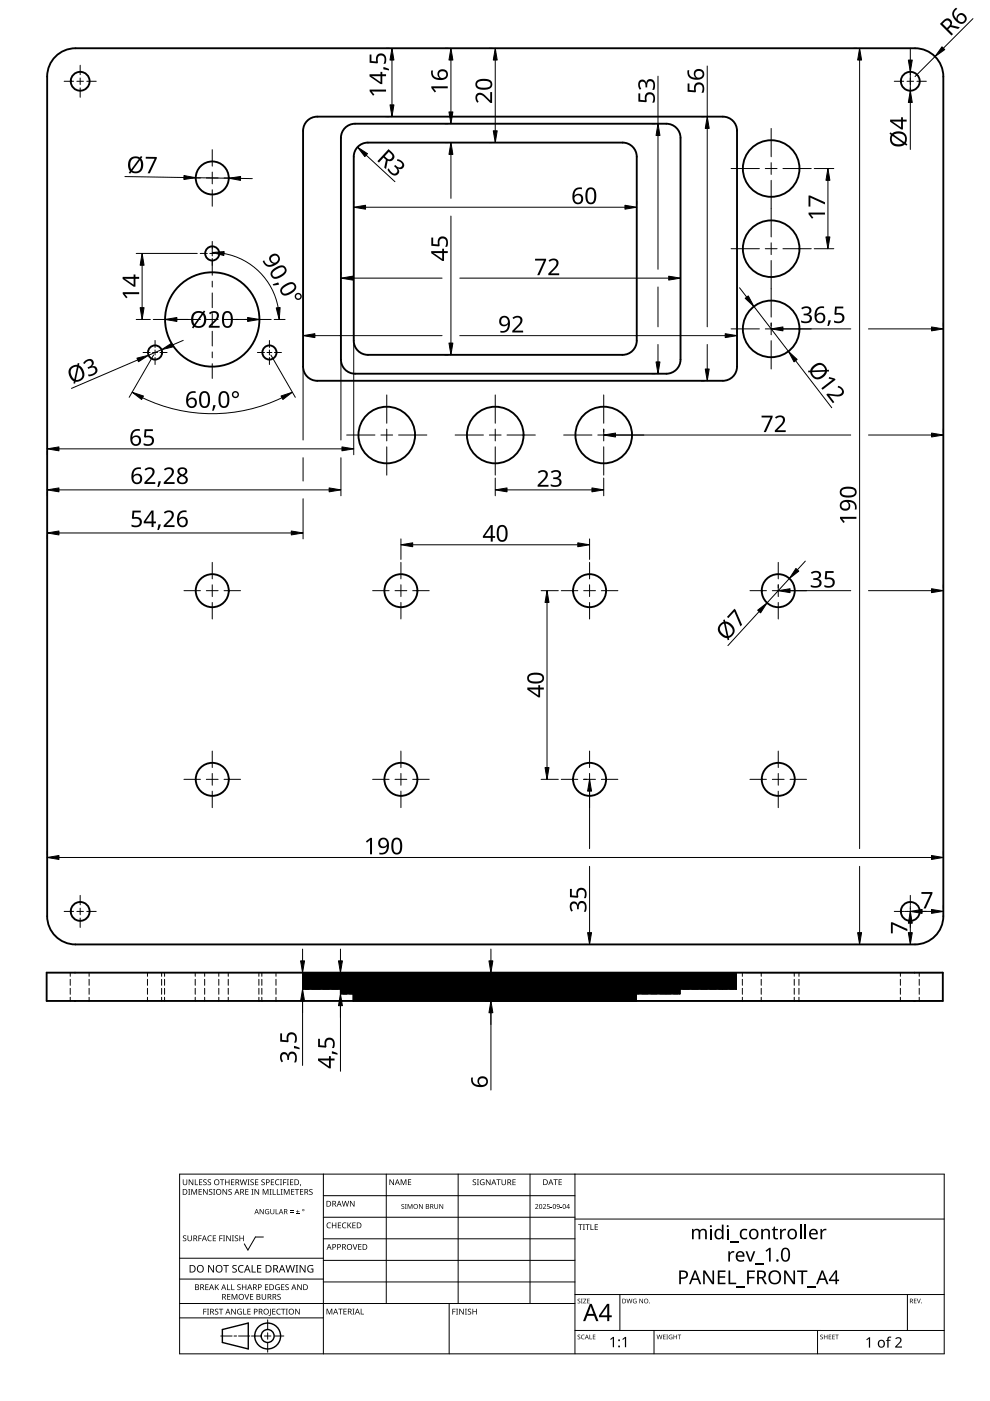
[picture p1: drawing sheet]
<svg xmlns="http://www.w3.org/2000/svg" width="210mm" height="297mm" viewBox="0 0 210 297" stroke-linecap="round" stroke-linejoin="round" font-family="sans-serif">
<g fill="none" stroke="#000" stroke-width=".4">
<path d="M11.8 12a6 6 0 0 1 4.2-1.8h178a6 6 0 0 1 6 6v178a6 6 0 0 1-6 6h-178a6 6 0 0 1-6-6v-178a6 6 0 0 1 1.8-4.2zM64.9 25.9a2.99 2.99 0 0 1 2.4-1.2h86a3 3 0 0 1 3 3v50a3 3 0 0 1-3 3h-86a3 3 0 0 1-3-3v-50v-.7zM76.1 30.9l1.2-.6 .7-.1h54a3 3 0 0 1 3 3v39a3 3 0 0 1-3 3h-54a3 3 0 0 1-3-3v-39a2.99 2.99 0 0 1 1.1-2.3zM144.3 29.2a3 3 0 0 0-3-3h-66a3 3 0 0 0-3 3v47a3 3 0 0 0 3 3h66a3 3 0 0 0 3-3v-47M9.9 206.2h190v6h-190z"/>
<circle cx="17" cy="17.2" r="2"/>
<circle cx="193" cy="17.2" r="2"/>
<circle cx="45" cy="37.7" r="3.5"/>
<circle cx="163.5" cy="35.7" r="6"/>
<circle cx="45" cy="53.7" r="1.5"/>
<circle cx="163.5" cy="52.7" r="6"/>
<circle cx="32.9" cy="74.7" r="1.5"/>
<circle cx="45" cy="67.7" r="10"/>
<circle cx="57.1" cy="74.7" r="1.5"/>
<circle cx="163.5" cy="69.7" r="6"/>
<circle cx="82" cy="92.2" r="6"/>
<circle cx="105" cy="92.2" r="6"/>
<circle cx="128" cy="92.2" r="6"/>
<circle cx="45" cy="125.2" r="3.5"/>
<circle cx="85" cy="125.2" r="3.5"/>
<circle cx="125" cy="125.2" r="3.5"/>
<circle cx="165" cy="125.2" r="3.5"/>
<circle cx="45" cy="165.2" r="3.5"/>
<circle cx="85" cy="165.2" r="3.5"/>
<circle cx="125" cy="165.2" r="3.5"/>
<circle cx="165" cy="165.2" r="3.5"/>
<circle cx="17" cy="193.2" r="2"/>
<circle cx="193" cy="193.2" r="2"/>
</g>
<g fill="none" stroke="#000" stroke-width=".21">
<path d="M14.9 206.2v.8M14.9 207.6v1.3M14.9 209.5v1.3M14.9 211.4v.8M18.9 206.2v.8M18.9 207.6v1.3M18.9 209.5v1.3M18.9 211.4v.8M31.3 206.2v.8M31.3 207.6v1.3M31.3 209.5v1.3M31.3 211.4v.8"/>
<path d="M34.3 206.2v.8M34.3 207.6v1.3M34.3 209.5v1.3M34.3 211.4v.8M34.9 206.2v.8M34.9 207.6v1.3M34.9 209.5v1.3M34.9 211.4v.8M41.4 206.2v.8M41.4 207.6v1.3M41.4 209.5v1.3M41.4 211.4v.8"/>
<path d="M43.4 206.2v.8M43.4 207.6v1.3M43.4 209.5v1.3M43.4 211.4v.8M46.4 206.2v.8M46.4 207.6v1.3M46.4 209.5v1.3M46.4 211.4v.8M48.4 206.2v.8M48.4 207.6v1.3M48.4 209.5v1.3M48.4 211.4v.8"/>
<path d="M54.9 206.2v.8M54.9 207.6v1.3M54.9 209.5v1.3M54.9 211.4v.8M55.5 206.2v.8M55.5 207.6v1.3M55.5 209.5v1.3M55.5 211.4v.8M58.5 206.2v.8M58.5 207.6v1.3M58.5 209.5v1.3M58.5 211.4v.8"/>
<path d="M64.2 206.2v1.5M64.2 208.3v1.4h.1M64.6 209.7h.9M66.1 209.7h1.8M68.6 209.7h1.2M70.5 209.7h1.2M72.2 209.7v1h.2M72.4 209.7h1.2M72.7 210.7h.8M74.1 210.7h2.3M74.3 209.7h1.2M74.9 210.7v1.5"/>
<path d="M75.9 206.2v.8M75.9 207.6v1.3M75.9 209.5v1.3M75.9 211.4v.8M76.2 209.7h1.2M77.1 210.7h1.2M78.1 209.7h1.3M79 210.7h1.2M80 209.7h1.3M80.9 210.7h1.2M81.4 206.2v.8M81.4 207.6v1.3"/>
<path d="M81.4 209.5v1.3M81.4 211.4v.8M81.9 209.7h1.3M82.8 210.7h1.2M83.8 209.7h1.3M84.7 210.7h1.3M85.7 209.7h1.3M86.6 210.7h1.3M87.6 209.7h1.3M87.9 206.2v.8M87.9 207.6v1.3M87.9 209.5v1.3"/>
<path d="M87.9 211.4v.8M88.4 206.2v.8M88.4 207.6v1.3M88.4 209.5v1.3M88.4 211.4v.8M88.5 210.7h1.3M89.5 209.7h1.3M90.4 210.7h1.3M91.4 209.7h1.3M92.3 210.7h1.3M93.3 209.7h1.3M94.2 210.7h1.3"/>
<path d="M95.2 209.7h1.3M96.1 210.7h1.3M97.1 209.7h1.3M98 210.7h1.3M98.9 206.2v.8M98.9 207.6v1.3M98.9 209.5v1.3M98.9 211.4v.8M99 209.7h1.3M99.9 210.7h1.3M100.9 209.7h1.3M101.8 210.7h1.3"/>
<path d="M102.9 209.7h1.2M103.7 210.7h1.3M104.8 209.7h1.2M105.6 210.7h1.3M106.7 209.7h1.2M107.5 210.7h1.3M108.6 209.7h1.2M109.4 210.7h1.3M110.5 209.7h1.2M110.9 206.2v.8M110.9 207.6v1.3M110.9 209.5v1.3"/>
<path d="M110.9 211.4v.8M111.4 210.7h1.2M112.4 209.7h1.2M113.3 210.7h1.2M114.3 209.7h1.3M115.2 210.7h1.2M116.2 209.7h1.3M117.1 210.7h1.2M118.1 209.7h1.3M119 210.7h1.2M120 209.7h1.3M120.9 210.7h1.2"/>
<path d="M121.4 206.2v.8M121.4 207.6v1.3M121.4 209.5v1.3M121.4 211.4v.8M121.9 206.2v.8M121.9 207.6v1.3M121.9 209.5v1.3M121.9 211.4v.8M121.9 209.7h1.3M122.8 210.7h1.3M123.8 209.7h1.3M124.7 210.7h1.3"/>
<path d="M125.7 209.7h1.3M126.6 210.7h1.3M127.6 209.7h1.3M128.4 206.2v.8M128.4 207.6v1.3M128.4 209.5v1.3M128.4 211.4v.8M128.5 210.7h1.3M129.5 209.7h1.3M130.4 210.7h1.3M131.4 209.7h1.3M132.3 210.7h1.3"/>
<path d="M133.3 209.7h1.3M133.9 206.2v.8M133.9 207.6v1.3M133.9 209.5v1.3M133.9 211.4v.8M134.2 210.7h1.3M134.9 210.7v1.5M135.2 209.7h1.3M136.1 210.7h1.3M137.1 209.7h1.3M138 210.7h1.3M139 209.7h1.3"/>
<path d="M139.9 210.7h2.3M141 209.7h1.2M142.8 210.7h.9M142.9 209.7h1.2M144.2 209.7v1h-.2M144.8 209.7h1.2M146.7 209.7h1.2M148.6 209.7h1.2M150.5 209.7h1.2M152.4 209.7h1.8M154.8 209.7h.9M156.2 208.3v1.4h-.2"/>
<path d="M156.2 206.2v1.5M157.4 206.2v.8M157.4 207.6v1.3M157.4 209.5v1.3M157.4 211.4v.8M161.4 206.2v.8M161.4 207.6v1.3M161.4 209.5v1.3M161.4 211.4v.8M168.4 206.2v.8M168.4 207.6v1.3M168.4 209.5v1.3"/>
<path d="M168.4 211.4v.8M169.4 206.2v.8M169.4 207.6v1.3M169.4 209.5v1.3M169.4 211.4v.8M190.9 206.2v.8M190.9 207.6v1.3M190.9 209.5v1.3M190.9 211.4v.8M194.9 206.2v.8M194.9 207.6v1.3M194.9 209.5v1.3"/>
<path d="M194.9 211.4v.8"/>
</g>
<g fill="#000" stroke="#000" stroke-width=".21">
<path d="M64.2 206.2h92v3.5h-92z" fill-rule="evenodd"/>
<path d="M74.9 210.7h60v1.5h-60z" fill-rule="evenodd"/>
<path d="M72.2 209.7h72v1h-72z" fill-rule="evenodd"/>
</g>
<path d="M64.2 206.2h92v3.5h-92zM72.2 209.7v1h72v-1M74.9 210.7v1.5h60v-1.5M200.2 248.9v38.1h-131.6" fill="none" stroke="#000" stroke-width=".21"/>
<g fill="none" stroke="#000" stroke-width=".21">
<path d="M68.6 253.5h53.3M68.6 258.1h53.3M81.9 248.9v27.5M97.1 248.9v27.5M112.4 248.9v27.5M121.9 248.9v38.1M121.9 258.5h78.3M200.2 248.9h-162.1v38.1h30.5v-38.1M38.1 279.4h30.5M38.1 276.4h83.8M38.1 271.2h30.5M38.1 266.8h30.5"/>
<path d="M55.8 262.3h-1.6l-1.6 2.7-.8-1.3M56.7 279.8v2.1M68.6 262.7h53.3M68.6 267.2h53.3M68.6 271.8h53.3M95.2 276.4v10.6M121.9 274.5h78.3M131.4 274.5v7.6M192.4 274.5v7.6M46.8 283.3h2.4M49.6 283.3h.6M50.6 283.3h2.4"/>
<path d="M53.3 283.3h2.1M56.1 283.3h1.3M56.7 282.6v1.3M56.7 284.6v2.1M58.1 283.3h2.1M121.9 282.1h78.3M138.7 282.1v4.9M173.3 282.1v4.9"/>
</g>
<g fill="#000">
<path d="M38.8 250.1h.1v.7a.32 .32 0 0 0 .3 .4 .32 .32 0 0 0 .3-.4v-.7h.2v.7a.47 .47 0 0 1-.5 .5 .47 .47 0 0 1-.4-.5zM39.9 252.1h.4l-.1 .1v1l.1 .1h-.4l.1-.1v-1zM40 250.1h.2l.6 1v-1h.2v1.2h-.2l-.7-1 .1 1h-.2zM40.6 252.1h.2l.4 1 .4-1h.2v1.2h-.2v-1l-.4 1h-.1l-.4-1.1v1.1h-.1zM41.3 250.1h.2v1h.5v.2h-.7zM42.1 252.1h.7v.1h-.5v.4h.5v.1h-.5v.5h.5v.1h-.7zM42.2 250.1h.7v.1h-.5v.4h.4v.1h-.4v.4h.5v.2h-.7zM43.1 250.2l.5-.2 .2 .1v.1a.25 .25 0 0 0-.4-.1 .25 .25 0 0 0 0 .4 .4 .4 0 0 1 .4 .3 .4 .4 0 0 1-.2 .5 .4 .4 0 0 1-.5-.2 .27 .27 0 0 0 .5 .1 .27 .27 0 0 0-.1-.5l-.4-.2zM43.1 252.1h.1l.7 1v-1h.1v1.2h-.2l-.6-1v1h-.1zM44.1 250.2l.4-.2 .2 .1v.1a.25 .25 0 0 0-.4-.1 .25 .25 0 0 0 0 .4 .4 .4 0 0 1 .5 .3 .4 .4 0 0 1-.3 .5 .4 .4 0 0 1-.5-.2h.1a.27 .27 0 0 0 .4 .1 .27 .27 0 0 0-.1-.5l-.3-.2zM44.3 252.2l.5-.1 .2 .1v.1a.25 .25 0 0 0-.4-.1 .25 .25 0 0 0 0 .4 .4 .4 0 0 1 .4 .3 .4 .4 0 0 1-.2 .5 .4 .4 0 0 1-.5-.3l.1 .1a.27 .27 0 0 0 .4 0 .27 .27 0 0 0-.1-.4l-.4-.2zM45.2 252.1h.4l-.1 .1v1l.1 .1h-.4l.1-.1v-1z"/>
<path d="M46.6 250.1h.9v.1h-.3v1.1h-.2v-1.1h-.4zM47.2 252.1h.2l.6 1v-1h.2v1.2h-.2l-.7-1v1h-.1zM47.7 250.1h.2v.5h.6v-.5h.2v1.2h-.2v-.6h-.6v.6h-.2zM48.5 252.2l.4-.1 .2 .1v.1a.25 .25 0 0 0-.4-.1 .25 .25 0 0 0 0 .4 .4 .4 0 0 1 .5 .3 .4 .4 0 0 1-.3 .5 .4 .4 0 0 1-.5-.3l.1 .1a.27 .27 0 0 0 .4 0 .27 .27 0 0 0-.1-.4l-.3-.2zM49 250.1h.7v.1h-.6v.4h.5v.1h-.5v.4h.6v.2h-.7zM50.8 250.1h.2l.3 1 .2-1h.2l.3 1 .2-1h.2l-.3 1.2h-.2l-.3-1.1-.3 1.1h-.1zM52 252.1h.7v.1h-.5v.4h.4v.1h-.4v.5h.5v.1h-.7zM52.5 250.1h.4l-.1 .1v.9l.1 .2h-.4l.1-.2v-.9zM53.3 252.1h.4l-.1 .1v1l.1 .1h-.4l.1-.1v-1zM53.1 250.2l.5-.2 .2 .1v.1a.25 .25 0 0 0-.4-.1 .25 .25 0 0 0 0 .4 .4 .4 0 0 1 .4 .3 .4 .4 0 0 1-.2 .5 .4 .4 0 0 1-.5-.2h.1a.27 .27 0 0 0 .4 .1 .27 .27 0 0 0-.1-.5l-.4-.2zM54.1 250.1h.7v.1h-.6v.4h.5v.1h-.5v.4h.6v.2h-.7zM54 252.1h.1l.7 1v-1h.1v1.2h-.2l-.6-1v1h-.1z"/>
<path d="M55.1 256.3h.1l.6 .9v-.9h.1v1.1h-.1l-.6-.9v.9h-.1zM55.5 250.2l.4-.2 .2 .1v.1a.25 .25 0 0 0-.4-.1 .25 .25 0 0 0 0 .4 .4 .4 0 0 1 .4 .3 .4 .4 0 0 1-.2 .5 .4 .4 0 0 1-.5-.2h.1a.27 .27 0 0 0 .4 .1 .27 .27 0 0 0-.1-.5l-.4-.2zM55.7 252.1h.2l.4 1 .4-1h.2v1.2h-.1v-1l-.4 1h-.2l-.4-1.1v1.1h-.1zM56.3 256.5l.4-.2 .4 .1-.1 .1a.45 .45 0 0 0-.7 .3 .45 .45 0 0 0 .6 .5v-.3h-.2v-.1h.4v.5a.6 .6 0 0 1-.8-.1 .6 .6 0 0 1 0-.8zM57.1 252.1h.5l-.2 .1v1l.2 .1h-.5l.2-.1v-1zM57.8 252.1h.2v1.1h.5v.1h-.7zM57.4 250.1h.7v.1h-.5v.4h.5v.1h-.5v.4h.5v.2h-.7zM57.3 256.3h.2v.7a.28 .28 0 0 0 .2 .3 .28 .28 0 0 0 .3-.3v-.7h.2v.7a.42 .42 0 0 1-.5 .4 .42 .42 0 0 1-.4-.4zM58.4 256.3h.2v1h.5v.1h-.7zM58.7 252.1h.2v1.1h.5v.1h-.7zM58.5 250.2l.4-.2 .3 .1v.1a.49 .49 0 0 0-.7 .5 .49 .49 0 0 0 .7 .4 .57 .57 0 0 1-.8 0 .57 .57 0 0 1 0-.8zM59.4 250.1h.4l-.1 .1v.9l.1 .2h-.4l.1-.2v-.9z"/>
<path d="M59.5 252.1h.4l-.1 .1v1l.1 .1h-.4l.1-.1v-1zM60 250.1h.7v.1h-.5v.4h.5v.2h-.5v.5h-.2zM60.2 252.1h.2l.4 1 .4-1h.2v1.2h-.2l.1-1-.5 1h-.1l-.4-1.1v1.1h-.1zM60.8 250.1h.5l-.2 .1v.9l.2 .2h-.5l.2-.2v-.9zM61.5 257h.7v.1h-.7zM61.5 256.7h.7v.1h-.7zM61.5 250.1h.7v.1h-.6v.4h.5v.1h-.5v.4h.6v.2h-.7zM61.7 252.1h.7v.1h-.5v.4h.5v.1h-.5v.5h.5v.1h-.7zM62.8 257.3h.7v.1h-.7zM62.5 252.1h.9v.1h-.3v1.1h-.2v-1.1h-.4zM63.1 256.5l.1 .3h.3l-.3 .1v.4l-.1-.4h-.3l.3-.1zM63.7 251.1h.1l-.2 .4z"/>
<path d="M63.6 252.1h.7v.1h-.5v.4h.5v.1h-.5v.5h.5v.1h-.7zM65.6 252.2l.4-.1 .3 .1-.1 .1a.25 .25 0 0 0-.4-.1 .25 .25 0 0 0 0 .4 .4 .4 0 0 1 .5 .3 .4 .4 0 0 1-.3 .5 .4 .4 0 0 1-.5-.3l.1 .1a.27 .27 0 0 0 .5 0 .27 .27 0 0 0-.1-.4l-.4-.2zM69.4 259.3l.4-.1 .4 .1-.1 .1a.49 .49 0 0 0-.7 .4 .49 .49 0 0 0 .7 .4 .57 .57 0 0 1-.8 0 .57 .57 0 0 1 0-.8zM72.7 259.3l.4-.1 .3 .1v.1a.49 .49 0 0 0-.7 .4 .49 .49 0 0 0 .7 .4 .57 .57 0 0 1-.8 0 .57 .57 0 0 1 0-.8zM72.5 254.6h.1l.3 1 .3-1h.1l.3 1 .3-1h.1l-.3 1.2h-.2l-.3-1-.2 1h-.2zM74.2 254.6h.2l.6 1v-1h.2v1.2h-.2l-.7-1v1h-.1zM82.6 250h.2l.6 1v-1h.1v1.3h-.1l-.7-1.1v1.1h-.1zM85 250h.2l.4 1 .3-1h.3v1.3h-.2v-1.1l-.4 1.1h-.1l-.4-1.1v1.1h-.1zM85.2 255.4l.3-.1h.2v.1a.25 .25 0 0 0-.4 0 .25 .25 0 0 0 0 .3 .25 .25 0 0 0 .3 .1 .32 .32 0 0 1 0 .5 .32 .32 0 0 1-.5-.2 .25 .25 0 0 0 .3 .2 .25 .25 0 0 0 .1-.4l-.4-.2zM85.9 255.3h.3l-.1 .1 .1 .9h-.3l.1-.1zM86.4 255.3h.2l.3 .8 .4-.8h.1v1h-.1v-.9l-.4 .9-.4-.9v.9h-.1zM86.5 250h.7v.2h-.5v.4h.4v.1h-.4v.4h.5v.2h-.7z"/>
<path d="M88.8 255.3h.2l.5 .8v-.8h.1v1h-.1l-.6-.8 .1 .8h-.2zM92.1 255.3h.1v.6a.26 .26 0 0 0 .3 .3 .26 .26 0 0 0 .3-.3v-.6h.1v.6a.39 .39 0 0 1-.4 .4 .39 .39 0 0 1-.4-.4zM93.2 255.3h.1l.5 .8v-.8h.2v1h-.2l-.5-.8v.8h-.1zM100.3 250.2l.4-.2 .2 .1v.1a.25 .25 0 0 0-.4-.1 .25 .25 0 0 0 0 .4 .4 .4 0 0 1 .5 .3 .4 .4 0 0 1-.3 .5 .4 .4 0 0 1-.5-.2h.1a.27 .27 0 0 0 .4 .1 .27 .27 0 0 0-.1-.5l-.3-.2zM101.1 250.1h.5l-.2 .1v.9l.2 .2h-.5l.2-.2v-.9zM101.9 250.2l.5-.2 .3 .1v.1a.5 .5 0 0 0-.8 .4 .5 .5 0 0 0 .7 .5v-.3h-.3v-.2h.4v.6a.66 .66 0 0 1-.8-.1 .66 .66 0 0 1 0-.9zM103 250.1h.2l.7 1-.1-1h.2v1.2h-.2l-.6-1v1h-.2zM105.3 250.1h.9v.1h-.4v1.1h-.2v-1.1h-.3zM106.3 250.1h.2v.7a.32 .32 0 0 0 .3 .4 .32 .32 0 0 0 .3-.4v-.7h.2v.7a.47 .47 0 0 1-.5 .5 .47 .47 0 0 1-.5-.5zM108.7 250.1h.6v.1h-.5v.4h.5v.1h-.5v.4h.5v.2h-.6zM113.5 255.4a.37 .37 0 0 1 .6 0 .37 .37 0 0 1-.3 .6l-.2 .2h.5v.1h-.6l.2-.4a.27 .27 0 0 0 .3-.3 .27 .27 0 0 0-.4-.1zM115.1 255.4a.37 .37 0 0 1 .6 0 .37 .37 0 0 1-.2 .6l-.2 .2h.5v.1h-.7l.3-.4a.27 .27 0 0 0 .2-.3 .27 .27 0 0 0-.4-.1z"/>
<path d="M116 255.3h.5v.1h-.4v.3a.34 .34 0 0 1 .4 .1 .34 .34 0 0 1-.1 .5 .34 .34 0 0 1-.5-.2 .29 .29 0 0 0 .5 .1 .29 .29 0 0 0 0-.4 .29 .29 0 0 0-.4 0zM116.7 255.9h.4v.1h-.4zM117.3 250h1v.2h-.4v1.1h-.2v-1.1h-.4zM118.8 255.9h.4v.1h-.4zM118.4 250h.7v.2h-.5v.4h.5v.1h-.5v.4h.5v.2h-.7zM38.8 262.1l.5-.2 .2 .1v.1a.25 .25 0 0 0-.4-.1 .25 .25 0 0 0 0 .4 .4 .4 0 0 1 .4 .3 .4 .4 0 0 1-.2 .5 .4 .4 0 0 1-.5-.2 .27 .27 0 0 0 .5 .1 .27 .27 0 0 0-.1-.5l-.4-.2zM39.8 261.9h.1v.8a.32 .32 0 0 0 .3 .3 .32 .32 0 0 0 .3-.3v-.8h.2v.8a.47 .47 0 0 1-.5 .5 .47 .47 0 0 1-.4-.5zM42.1 261.9h.7v.2h-.6v.4h.5v.1h-.5v.6h-.1zM43.1 277.5h.7v.1h-.5v.5h.5v.1h-.5v.5h-.2zM43.5 272.3h.7v.1h-.5v.4h.5v.1h-.5v.5h.5v.1h-.7zM43.9 277.5h.4l-.1 .1v1l.1 .1h-.4l.1-.1v-1zM44.1 262.1l.5-.2 .3 .1-.1 .1a.49 .49 0 0 0-.7 .5 .49 .49 0 0 0 .8 .4 .57 .57 0 0 1-.8-.1 .57 .57 0 0 1 0-.8z"/>
<path d="M44.1 268.2h.3l.8 1.3v-1.3h.2v1.6h-.3l-.8-1.3v1.3h-.2zM45.1 261.9h.7v.2h-.5v.4h.5v.1h-.5v.4h.5v.2h-.7zM45.6 277.6l.4-.1h.3l-.1 .2a.25 .25 0 0 0-.4-.1 .25 .25 0 0 0 0 .4 .4 .4 0 0 1 .5 .3 .4 .4 0 0 1-.3 .4 .4 .4 0 0 1-.5-.2h.1a.27 .27 0 0 0 .5 .1 .27 .27 0 0 0-.1-.4l-.4-.2zM45.6 272.3h.1v.6l.6-.6h.1l-.5 .5 .5 .7h-.1l-.5-.6-.1 .6h-.1zM46.5 261.9h.7v.2h-.5v.4h.5v.1h-.5v.6h-.2zM46.4 277.5h.9v.1h-.4v1.1h-.1v-1.1h-.4zM47.3 261.9h.4l-.1 .2v.9l.1 .2h-.4l.1-.2v-.9zM47.3 268.2h1.2v.2h-.5v1.4h-.2v-1.4h-.5zM48.1 272.3h.2v1.1h.5v.1h-.7zM48.2 274.3h.6v.2h-.5v.4h.5v.1h-.5v.4h.5v.2h-.6zM48 261.9h.1l.7 1v-1h.1v1.3h-.2l-.6-1.1v1.1h-.1zM49 272.3h.2v1.1h.5v.1h-.7z"/>
<path d="M49.2 261.9h.4l-.1 .2v.9l.1 .2h-.4l.1-.2v-.9zM49.1 274.3h.2l.4 1 .4-1h.2v1.3h-.1v-1.1l-.4 1.1h-.2l-.4-1.1 .1 1.1h-.2zM49 277.5h.2l.7 1v-1h.1v1.2h-.2l-.6-1v1h-.2zM49.3 268.4l.3-.2 .6 .1-.2 .1a.33 .33 0 0 0-.5 .1 .33 .33 0 0 0 .4 .5 .49 .49 0 0 1 .3 .7 .49 .49 0 0 1-.8 .1l-.2-.1v-.1h.3a.35 .35 0 0 0 .5-.2 .35 .35 0 0 0-.4-.4l-.3-.2zM49.8 262.1l.4-.2 .3 .1-.1 .1a.25 .25 0 0 0-.3-.1 .25 .25 0 0 0 0 .4 .4 .4 0 0 1 .4 .3 .4 .4 0 0 1-.3 .5 .4 .4 0 0 1-.4-.2 .27 .27 0 0 0 .5 .1 .27 .27 0 0 0-.1-.5l-.4-.2zM50.4 277.6l.5-.1h.4l-.1 .2a.5 .5 0 0 0-.8 .3 .5 .5 0 0 0 .7 .6v-.4h-.2v-.1h.4v.6a.66 .66 0 0 1-.9-.2 .66 .66 0 0 1 0-.9zM50.4 272.4l.4-.1 .2 .1v.1a.25 .25 0 0 0-.4-.1 .25 .25 0 0 0 0 .4 .4 .4 0 0 1 .4 .3 .4 .4 0 0 1-.2 .5 .4 .4 0 0 1-.5-.3l.1 .1a.27 .27 0 0 0 .4 0 .27 .27 0 0 0-.1-.4l-.4-.2zM50.7 268.4l.5-.2 .5 .1-.1 .2a.63 .63 0 0 0-.9 .5 .63 .63 0 0 0 .9 .6v.2a.83 .83 0 0 1-1-.3 .83 .83 0 0 1 .1-1.1zM51.6 277.5h.1v1.1h.5v.1h-.6zM50.8 261.9h.1v.6h.6v-.6h.2v1.3h-.2v-.6h-.6v.6h-.1zM51.8 274.3h.2l.3 1.1 .4-1.1h.1l-.4 1.3h-.2zM51.3 272.3h.2v.5h.6v-.5h.1v1.2h-.1v-.5h-.6v.5h-.2z"/>
<path d="M52.5 277.5h.6v.1h-.5v.4h.5v.1h-.5v.5h.5v.1h-.6zM53.4 268.2h.2v1.4h.6v.2h-.8zM53 274.3h.7v.2h-.5v.4h.5v.1h-.5v.4h.5v.2h-.7zM54.5 268.2h.9v.2h-.7v.5h.7v.2h-.7v.5h.7v.2h-.9zM55.5 274.3h.1v.8a.32 .32 0 0 0 .4 .3 .32 .32 0 0 0 .3-.3v-.8h.1v.8a.47 .47 0 0 1-.5 .5 .47 .47 0 0 1-.4-.5zM56.2 272.3h.7v.1h-.6v.4h.5v.1h-.5v.5h.6v.1h-.7zM57.2 277.5h.2v1.3l-.1 .2h-.3v-.1l.2-.2zM57.7 277.5h.7v.1h-.5v.4h.5v.1h-.5v.5h.5v.1h-.7zM58.5 272.5l.5-.2 .3 .1-.1 .1a.5 .5 0 0 0-.7 .4 .5 .5 0 0 0 .7 .5v-.4h-.3v-.1h.4v.6a.66 .66 0 0 1-.9-.2 .66 .66 0 0 1 .1-.8zM58.8 277.6l.4-.1h.3v.2a.49 .49 0 0 0-.7 .4 .49 .49 0 0 0 .7 .4 .57 .57 0 0 1-.8 0 .57 .57 0 0 1 0-.8zM58.9 274.5l.4-.2 .2 .1v.1a.25 .25 0 0 0-.4-.1 .25 .25 0 0 0 0 .4 .4 .4 0 0 1 .4 .3 .4 .4 0 0 1-.2 .5 .4 .4 0 0 1-.5-.2h.1a.27 .27 0 0 0 .4 .1 .27 .27 0 0 0-.1-.5l-.4-.2zM59.6 277.5h.9v.1h-.4v1.1h-.1v-1.1h-.4z"/>
<path d="M59.6 272.3h.7v.1h-.5v.4h.5v.1h-.5v.5h.5v.1h-.7zM60.6 277.5h.4l-.1 .1v1l.1 .1h-.4l.1-.1v-1zM60.5 272.4l.5-.1 .2 .1v.1a.25 .25 0 0 0-.4-.1 .25 .25 0 0 0 0 .4 .4 .4 0 0 1 .4 .3 .4 .4 0 0 1-.2 .5 .4 .4 0 0 1-.5-.3l.1 .1a.27 .27 0 0 0 .4 0 .27 .27 0 0 0-.1-.4l-.4-.2zM60.5 268.2h.2l.4 1.4 .3-1.4h.2l.4 1.4 .3-1.4h.2l-.4 1.6h-.2l-.4-1.3-.3 1.3h-.2zM62.7 268.2h.5l-.2 .2v1.2l.2 .2h-.5l.1-.2v-1.2zM62.6 277.5h.2l.6 1v-1h.2v1.2h-.2l-.7-1v1h-.1zM63 272.3h.2l.6 1v-1h.2v1.2h-.2l-.7-1 .1 1h-.2zM63.5 268.2h.3l.8 1.3v-1.3h.2v1.6h-.2l-.9-1.3v1.3h-.2zM65.3 268.4l.8-.2 .3 .1-.1 .2a.65 .65 0 0 0-1 .5 .65 .65 0 0 0 .9 .6v-.5h-.3v-.1h.5v.7a.86 .86 0 0 1-1.1-.1 .86 .86 0 0 1 0-1.2zM69.2 277.5h.3l.3 1 .4-1h.3v1.2h-.2v-1.1l-.4 1.1h-.1l-.4-1.1v1.1h-.2zM70.4 259.2h.1v.5h.7v-.5h.1v1.2h-.1v-.6h-.7v.6h-.1zM71.7 277.5h.9v.1h-.3v1.1h-.2v-1.1h-.4z"/>
<path d="M71.6 259.2h.7v.1h-.5v.4h.5v.1h-.5v.5h.5v.1h-.7zM72.8 277.5h.7v.1h-.5v.4h.5v.1h-.5v.5h.5v.1h-.7zM73.7 259.2h.1v.6l.5-.6h.2l-.5 .5 .5 .7h-.1l-.5-.6-.1 .6h-.1zM74.8 263.8h.1l.4 1 .3-1h.2l-.4 1.2h-.2zM74.7 277.5h.5l-.2 .1v1l.2 .1h-.5l.2-.1v-1zM74.7 259.2h.7v.1h-.5v.4h.5v.1h-.5v.5h.5v.1h-.7zM76.5 277.5h.1v1.1h.6v.1h-.7zM75.9 263.8h.7v.1h-.5v.4h.5v.1h-.5v.4h.5v.2h-.7zM95.9 277.5h.7v.1h-.5v.4h.5v.2h-.5v.5h-.2zM96.7 277.5h.4l-.1 .1v1l.1 .1h-.4l.1-.1v-1zM97.4 277.5h.1l.7 1v-1h.1v1.2h-.1l-.7-1v1h-.1zM98.6 277.5h.4l-.1 .1v1l.1 .1h-.4l.1-.1v-1z"/>
<path d="M99.2 277.6l.5-.1h.2v.2a.25 .25 0 0 0-.4-.1 .25 .25 0 0 0 0 .4 .4 .4 0 0 1 .4 .3 .4 .4 0 0 1-.2 .4 .4 .4 0 0 1-.5-.2 .27 .27 0 0 0 .5 .1 .27 .27 0 0 0-.1-.4l-.4-.3zM100.2 277.5h.1v.5h.6v-.5h.2v1.2h-.2v-.6h-.6v.6h-.1zM122.5 275.4l.3-.1 .2 .2a.24 .24 0 0 0-.3-.1 .24 .24 0 0 0-.1 .4 .24 .24 0 0 0 .3 0 .31 .31 0 0 1 0 .5 .31 .31 0 0 1-.5-.1 .23 .23 0 0 0 .4 .1 .23 .23 0 0 0 0-.4l-.3-.2zM122.6 259.6h.9v.1h-.4v1.1h-.1v-1.1h-.4zM123.2 275.4h.3l-.1 .1 .1 .8h-.3l.1-.1zM123.6 259.6h.4l-.1 .1v1l.1 .1h-.4l.1-.1v-1zM123.7 275.4h.6l-.5 .8h.5v.1h-.7l.5-.8h-.4zM124.1 259.6h.9v.1h-.4v1.1h-.1v-1.1h-.4zM124.5 275.4h.5l-.4 .1v.3h.4l-.4 .1v.3l.4 .1h-.5zM125.2 259.6h.2v1h.5v.2h-.7zM126.1 259.6h.7v.1h-.6v.4h.5v.1h-.5v.4h.6v.2h-.7zM132.8 275.4h.2l.2 .8 .2-.8h.1l.2 .8 .2-.8h.2l-.3 .9h-.1l-.2-.8-.3 .8h-.1z"/>
<path d="M134.3 275.5l.4-.2 .3 .1-.1 .1a.4 .4 0 0 0-.6 .3 .4 .4 0 0 0 .6 .4v-.3l-.3-.1h.4v.5a.53 .53 0 0 1-.7-.1 .53 .53 0 0 1 0-.7zM135.6 275.4h.1l.5 .8v-.8h.1v.9h-.1l-.5-.8v.8h-.1zM146.7 260.6h.3l.1 .3a.83 .83 0 0 1 1.3 0 .78 .78 0 0 1 .9-.3 .78 .78 0 0 1 .6 .7v1.4h-.4v-1.4a.54 .54 0 0 0-.6-.5 .54 .54 0 0 0-.4 .7v1.2h-.4v-1.4a.55 .55 0 0 0-.7-.5 .55 .55 0 0 0-.3 .8v1.1h-.4zM149.1 269.4h.4l1.6 2.4v-2.4h.3v2.9h-.4l-1.6-2.4v2.4h-.3zM152.2 269.4h1.6v.3h-1.2v.9h1.1v.3h-1.1v1.1h1.2v.3h-1.6zM154.5 269.4h.3v2.6h1.3v.3h-1.6zM154.4 265.3h.3l.1 .4 .4-.4h.5v.3h-.5l-.3 .3-.1 1.6h-.4zM154.8 263.1h1.8v.3h-1.8zM157.2 260.7l.5-.2 .7 .1-.1 .3h-.1a.8 .8 0 0 0-1 .9 .8 .8 0 0 0 1.2 .6v.3a1.14 1.14 0 0 1-1.5-.4 1.14 1.14 0 0 1 .2-1.5zM156.2 272.6h1.8v.3h-1.8zM158.4 269.4h1.6v.3h-1.2v1h1.2v.3h-1.2v1.3h-.4zM158.1 265.3h.3l.7 1.9 .7-1.9h.3l-.8 2.2h-.4z"/>
<path d="M160.1 267.8h1.9v.3h-1.9zM161.4 260.6h.3v.3a.83 .83 0 0 1 1-.3 .83 .83 0 0 1 .5 .7v1.4h-.3v-1.4a.59 .59 0 0 0-.7-.5 .59 .59 0 0 0-.4 .8v1.1h-.4zM162.3 265.2l.8-.6h.3v2.9h-.4l.1-2.6-.6 .5zM164.1 260.1h.2v.5h.6v.2h-.6v1.3l.2 .4 .5-.1v.3a.67 .67 0 0 1-1.1-.6v-1.3h-.3v-.1l.4-.2zM165.4 260.6h.3v.4l.4-.4 .6-.1-.1 .4h-.5l-.3 .3v1.5h-.4zM166.3 269.4h.4l1.5 2.4v-2.4h.4v2.9h-.5l-1.5-2.4v2.4h-.3zM169 269.4h2.2v.3h-.9v2.6h-.4v-2.6h-.9zM171.2 272.6h1.9v.3h-1.9zM174 260.6h.3v.4l.4-.4 .5-.1v.4h-.5l-.3 .3-.1 1.5h-.3zM193.8 275.3h.5l-.4 .2v.3h.4l-.4 .1v.3l.4 .1h-.5zM194.4 275.3h.1l.3 .9 .3-.9h.1l-.3 1h-.2zM122.5 283.1l.3-.1 .2 .1a.24 .24 0 0 0-.3 0 .24 .24 0 0 0-.1 .3 .24 .24 0 0 0 .3 .1 .31 .31 0 0 1 0 .5 .31 .31 0 0 1-.5-.2 .23 .23 0 0 0 .4 .1 .23 .23 0 0 0 0-.4l-.3-.2z"/>
<path d="M123.3 283.1l.4-.1h.2v.1a.39 .39 0 0 0-.6 .4 .39 .39 0 0 0 .6 .3 .46 .46 0 0 1-.7 0 .46 .46 0 0 1 .1-.7zM125 283h.1v.8l.4 .1h-.5zM125.7 283h.5l-.4 .1v.3h.4l-.4 .1v.3l.4 .1h-.5zM129.4 283.9l.6-.4h.2v2.1h-.3v-1.9l-.4 .4zM131.9 283.9l.6-.4h.3v2.1h-.3v-1.9l-.4 .4zM139.2 283h.1l.2 .8 .3-.8h.1l.2 .8 .2-.8h.1l-.2 .9h-.1l-.3-.8-.2 .8h-.1zM140.6 283h.5l-.4 .1v.3h.4l-.4 .1v.3l.4 .1h-.5zM141.3 283h.3l-.1 .1 .1 .8h-.3h.1zM141.9 283.1l.4-.1h.3l-.2 .1a.4 .4 0 0 0-.5 .4 .4 .4 0 0 0 .5 .3v-.3l-.2-.1h.4v.5a.53 .53 0 0 1-.7-.1 .53 .53 0 0 1 0-.7zM142.8 283h.1v.4h.5v-.4h.1v.9h-.1v-.4h-.5v.4h-.1zM143.7 283h.7l-.3 .1v.8h-.1v-.8zM173.9 283.1l.4-.1 .1 .1a.24 .24 0 0 0-.3 0 .24 .24 0 0 0-.1 .3 .24 .24 0 0 0 .4 .1 .31 .31 0 0 1-.1 .5 .31 .31 0 0 1-.4-.2 .23 .23 0 0 0 .3 .1 .23 .23 0 0 0 .1-.4l-.4-.2z"/>
<path d="M174.7 283h.1v.4h.5v-.4h.1v.9h-.1v-.4h-.5v.4h-.1zM175.7 283h.5l-.4 .1v.3h.4l-.4 .1v.3l.4 .1h-.5zM176.5 283h.5l-.4 .1v.3h.4l-.4 .1v.3l.4 .1h-.5zM177.1 283h.7l-.3 .1v.8h-.1v-.8zM183.7 284l.6-.5h.2v2.2h-.3v-1.9l-.4 .4zM188.3 283.5l.7-.1-.1 .2h-.4l-.1 .2v.3h.4v.2h-.4v1.4h-.3v-1.4h-.3l.3-.2zM189.8 283.8a.76 .76 0 0 1 1.2-.1 .76 .76 0 0 1-.3 1.2l-.6 .6h1.1v.2h-1.4v-.2l.8-.8a.52 .52 0 0 0 .2-.8 .52 .52 0 0 0-.8 0z"/>
<path d="M38.8 252.1h.3a.61 .61 0 0 1 .6 .6 .61 .61 0 0 1-.6 .6h-.3zM38.9 252.2v1h.2a.48 .48 0 0 0 .5-.5 .48 .48 0 0 0-.5-.5z"/>
<path d="M45.3 250.7a.61 .61 0 0 1 1.2 0 .61 .61 0 0 1-1.2 0zM45.6 250.7a.45 .45 0 0 0 .9 0 .45 .45 0 0 0-.9 0z"/>
<path d="M45.7 252.7a.61 .61 0 0 1 1.2 0 .61 .61 0 0 1-1.2 0zM46 252.7a.45 .45 0 0 0 .9 0 .45 .45 0 0 0-.9 0z"/>
<path d="M49.9 250.1h.4a.35 .35 0 0 1 .4 .2 .35 .35 0 0 1-.2 .4l.3 .6h-.2l-.3-.5h-.2v.5h-.2zM50.1 250.2v.4h.2a.23 .23 0 0 0 .3-.2 .23 .23 0 0 0-.3-.2z"/>
<path d="M50.2 252.1h.1l.5 1.2h-.2l-.1-.4h-.5l-.2 .4h-.1zM50.2 252.3l-.2 .5h.4z"/>
<path d="M50.9 252.1h.4a.35 .35 0 0 1 .4 .2 .35 .35 0 0 1-.2 .5l.3 .5h-.2l-.3-.5h-.2v.5h-.2zM51.1 252.2v.5h.2a.23 .23 0 0 0 .3-.2 .23 .23 0 0 0-.3-.3z"/>
<path d="M54.4 256.3h.1l.4 1.1h-.1l-.2-.3h-.4l-.1 .3h-.2zM54.4 256.5l-.2 .5h.4z"/>
<path d="M56.4 250.1h.3a.41 .41 0 0 1 .5 .4 .41 .41 0 0 1-.6 .3v.5h-.2zM56.6 250.2v.5a.29 .29 0 0 0 .4-.3 .29 .29 0 0 0-.4-.2z"/>
<path d="M59.5 256.3h.2l.4 1.1h-.2l-.1-.3h-.4l-.2 .3h-.1zM59.6 256.5l-.2 .5h.4z"/>
<path d="M60.2 256.3h.3a.31 .31 0 0 1 .4 .3 .31 .31 0 0 1-.2 .3l.3 .5h-.2l-.2-.4h-.2v.4h-.2zM60.4 256.5v.4h.1a.21 .21 0 0 0 .3-.2 .21 .21 0 0 0-.3-.2z"/>
<path d="M62.4 250.1h.4a.61 .61 0 0 1 .6 .6 .61 .61 0 0 1-.6 .6h-.4zM62.6 250.2v.9h.2a.48 .48 0 0 0 .4-.4 .48 .48 0 0 0-.4-.5z"/>
<path d="M64.1 256.6a.24 .24 0 0 1 .4 0 .24 .24 0 0 1-.4 0zM64.2 256.6a.14 .14 0 0 0 .2 0 .14 .14 0 0 0-.2 0z"/>
<path d="M64.6 252.1h.3a.35 .35 0 0 1 .4 .2 .35 .35 0 0 1-.2 .5l.3 .5h-.2l-.2-.5h-.3v.5h-.1zM64.7 252.2v.5h.2a.23 .23 0 0 0 .3-.2 .23 .23 0 0 0-.3-.3z"/>
<path d="M69.2 254.6h.4a.61 .61 0 0 1 .6 .6 .61 .61 0 0 1-.6 .6h-.4zM69.4 254.7v1h.2a.48 .48 0 0 0 .4-.5 .48 .48 0 0 0-.4-.5z"/>
<path d="M70.5 254.6h.3a.35 .35 0 0 1 .4 .2 .35 .35 0 0 1-.2 .5l.3 .5h-.1l-.3-.5h-.3v.5h-.1zM70.6 254.7v.5h.2a.23 .23 0 0 0 .3-.2 .23 .23 0 0 0-.3-.3z"/>
<path d="M71.8 254.6h.2l.5 1.2h-.2l-.2-.4h-.4l-.2 .4h-.1zM71.9 254.8l-.2 .5h.4z"/>
<path d="M75.7 259.2h.3a.61 .61 0 0 1 .6 .6 .61 .61 0 0 1-.6 .6h-.3zM75.8 259.3v1h.2a.48 .48 0 0 0 .5-.5 .48 .48 0 0 0-.5-.5z"/>
<path d="M84.2 250h.1l.5 1.3h-.2l-.1-.4h-.5l-.1 .4h-.2zM84.2 250.2l-.1 .5h.3z"/>
<path d="M87.6 255.8a.51 .51 0 0 1 1 0 .51 .51 0 0 1-1 0zM87.8 255.8a.4 .4 0 0 0 .8 0 .4 .4 0 0 0-.8 0z"/>
<path d="M90.3 255.3h.3a.26 .26 0 0 1 .4 .1 .26 .26 0 0 1-.2 .4 .28 .28 0 0 1 .2 .3 .28 .28 0 0 1-.4 .2h-.3zM90.4 255.8v.4h.2a.19 .19 0 0 0 .3-.2 .19 .19 0 0 0-.3-.2zM90.4 255.4v.3h.2a.17 .17 0 0 0 .2-.2 .17 .17 0 0 0-.2-.1z"/>
<path d="M91.2 255.3h.3a.29 .29 0 0 1 .4 .2 .29 .29 0 0 1-.2 .3l.2 .5h-.1l-.2-.4h-.3v.4h-.1zM91.3 255.4v.4h.2a.2 .2 0 0 0 .2-.2 .2 .2 0 0 0-.2-.2z"/>
<path d="M104.6 250h.2l.4 1.3h-.1l-.2-.4h-.4l-.2 .4h-.1zM104.7 250.2l-.2 .6h.4z"/>
<path d="M107.6 250.1h.3a.35 .35 0 0 1 .5 .2 .35 .35 0 0 1-.3 .4l.4 .6h-.2l-.3-.5h-.3v.5h-.1zM107.7 250.2v.4h.2a.23 .23 0 0 0 .3-.2 .23 .23 0 0 0-.3-.2z"/>
<path d="M114.4 255.3h.3l.2 .2v.5l-.2 .3h-.2l-.2-.2zM114.5 255.4l-.1 .1a.37 .37 0 0 0 0 .5 .37 .37 0 0 0 .4 .2 .4 .4 0 0 0 .1-.5 .4 .4 0 0 0-.4-.3z"/>
<path d="M115.2 250h.3a.61 .61 0 0 1 .6 .7 .61 .61 0 0 1-.6 .6h-.3zM115.3 250.2v.9h.2a.48 .48 0 0 0 .5-.4 .48 .48 0 0 0-.5-.5z"/>
<path d="M116.7 250h.2l.4 1.3h-.1l-.2-.4h-.5l-.1 .4h-.2zM116.8 250.2l-.2 .5h.4z"/>
<path d="M117.3 255.3h.3l.2 .2 .1 .5-.3 .3h-.2l-.2-.2zM117.4 255.4l-.1 .1a.37 .37 0 0 0 0 .5 .37 .37 0 0 0 .4 .2 .4 .4 0 0 0 .1-.5 .4 .4 0 0 0-.4-.3z"/>
<path d="M118.1 255.4a.49 .49 0 0 1 .6 .3 .49 .49 0 0 1-.4 .6l-.2-.1 .3-.1 .2-.3a.32 .32 0 0 1-.5 0 .32 .32 0 0 1 0-.4zM118.1 255.6a.25 .25 0 0 0 .5 0 .25 .25 0 0 0-.5 0z"/>
<path d="M119.4 255.3h.3l.2 .2v.6l-.2 .2h-.2l-.2-.2zM119.5 255.4l-.1 .1a.37 .37 0 0 0 0 .5 .37 .37 0 0 0 .4 .2 .4 .4 0 0 0 .1-.5 .4 .4 0 0 0-.4-.3z"/>
<path d="M120.5 255.3h.2v.7h.1l-.1 .3h-.1v-.2h-.5zM120.6 255.4l-.4 .6h.4z"/>
<path d="M41 261.9h.3a.35 .35 0 0 1 .5 .3 .35 .35 0 0 1-.3 .4l.4 .6h-.2l-.3-.5h-.2v.5h-.2zM41.2 262.1v.4h.1a.23 .23 0 0 0 .3-.2 .23 .23 0 0 0-.3-.2z"/>
<path d="M41.4 272.3h.3a.31 .31 0 0 1 .5 .2 .31 .31 0 0 1-.3 .4 .33 .33 0 0 1 .3 .4 .33 .33 0 0 1-.4 .2h-.4zM41.5 272.9v.5h.3a.23 .23 0 0 0 .2-.2 .23 .23 0 0 0-.2-.3zM41.5 272.4v.4h.2a.21 .21 0 0 0 .3-.2 .21 .21 0 0 0-.3-.2z"/>
<path d="M40.2 268.2h.5a.79 .79 0 0 1 .8 .8 .79 .79 0 0 1-.9 .8h-.4zM40.4 268.4v1.2h.2a.62 .62 0 0 0 .7-.6 .62 .62 0 0 0-.6-.6z"/>
<path d="M42.5 272.3h.3a.35 .35 0 0 1 .4 .2 .35 .35 0 0 1-.2 .5l.3 .5h-.1l-.3-.5h-.3v.5h-.1zM42.6 272.4v.5h.2a.23 .23 0 0 0 .3-.2 .23 .23 0 0 0-.3-.3z"/>
<path d="M41.9 268.4a.77 .77 0 0 1 1.2 .1 .77 .77 0 0 1-.2 1.1 .77 .77 0 0 1-1.1-.2v-.6zM42.1 268.5a.63 .63 0 0 0-.2 .8 .63 .63 0 0 0 .9 .3l.1-.2a.61 .61 0 0 0 0-.8 .61 .61 0 0 0-.8-.1z"/>
<path d="M43.3 261.9h.1l.5 1.3h-.2l-.1-.4h-.5l-.2 .4h-.1zM43.3 262.1l-.2 .5h.4z"/>
<path d="M44.6 277.5h.3a.35 .35 0 0 1 .4 .2 .35 .35 0 0 1-.2 .5l.3 .5h-.1l-.3-.5h-.3v.5h-.1zM44.7 277.6v.5h.2a.23 .23 0 0 0 .3-.3 .23 .23 0 0 0-.3-.2z"/>
<path d="M44.8 272.3h.1l.5 1.2h-.2l-.1-.4h-.5l-.1 .4h-.2zM44.8 272.5l-.1 .5h.3z"/>
<path d="M45.9 268.4a.77 .77 0 0 1 1.1 .1 .77 .77 0 0 1-.1 1.1 .77 .77 0 0 1-1.1-.2l-.1-.6zM46.1 268.5a.63 .63 0 0 0-.2 .8 .63 .63 0 0 0 .9 .3l.1-.2a.61 .61 0 0 0 0-.8 .61 .61 0 0 0-.8-.1z"/>
<path d="M47.1 274.3h.3a.35 .35 0 0 1 .5 .3 .35 .35 0 0 1-.3 .4l.4 .6h-.2l-.3-.5h-.2v.5h-.2zM47.3 274.5v.4h.1a.23 .23 0 0 0 .3-.2 .23 .23 0 0 0-.3-.2z"/>
<path d="M47.4 272.3h.1l.5 1.2h-.2l-.1-.4h-.5l-.2 .4h-.1zM47.4 272.5l-.2 .5h.4z"/>
<path d="M48.3 277.5h.1l.5 1.2h-.2l-.1-.4h-.5l-.2 .4h-.1zM48.3 277.6l-.2 .6h.4z"/>
<path d="M50.5 275a.61 .61 0 0 1 1.2 0 .61 .61 0 0 1-1.2 0zM50.8 275a.45 .45 0 0 0 .9 0 .45 .45 0 0 0-.9 0z"/>
<path d="M52.3 268.2h.2l.6 1.6h-.2l-.2-.5h-.6l-.2 .5h-.2zM52.4 268.4l-.2 .7h.5z"/>
<path d="M52.9 272.3h.1l.5 1.2h-.2l-.1-.4h-.5l-.1 .4h-.2zM52.9 272.5l-.2 .5h.4z"/>
<path d="M53.6 272.3h.4a.35 .35 0 0 1 .4 .2 .35 .35 0 0 1-.2 .5l.3 .5h-.2l-.3-.5h-.2v.5h-.2zM53.8 272.4v.5h.2a.23 .23 0 0 0 .3-.2 .23 .23 0 0 0-.3-.3z"/>
<path d="M54.4 274.3h.3a.31 .31 0 0 1 .5 .2 .31 .31 0 0 1-.2 .4 .33 .33 0 0 1 .2 .4 .33 .33 0 0 1-.4 .3h-.4zM54.5 275v.4h.3a.23 .23 0 0 0 .3-.2 .23 .23 0 0 0-.3-.2zM54.5 274.5v.4h.3a.21 .21 0 0 0 .2-.2 .21 .21 0 0 0-.3-.2z"/>
<path d="M53.8 277.5h.4a.41 .41 0 0 1 .4 .5 .41 .41 0 0 1-.6 .2v.5h-.2zM54 277.6v.5a.29 .29 0 0 0 .5-.2 .29 .29 0 0 0-.5-.3z"/>
<path d="M54.9 277.5h.3a.35 .35 0 0 1 .4 .2 .35 .35 0 0 1-.2 .5l.3 .5h-.1l-.3-.5h-.3v.5h-.1zM55 277.6v.5h.2a.23 .23 0 0 0 .3-.3 .23 .23 0 0 0-.3-.2z"/>
<path d="M54.7 272.3h.3a.41 .41 0 0 1 .5 .5 .41 .41 0 0 1-.6 .2v.5h-.2zM54.9 272.4v.5a.29 .29 0 0 0 .4-.2 .29 .29 0 0 0-.4-.3z"/>
<path d="M56.7 274.3h.4a.35 .35 0 0 1 .4 .3 .35 .35 0 0 1-.2 .4l.3 .6h-.2l-.3-.5h-.2v.5h-.2zM56.9 274.5v.4h.2a.23 .23 0 0 0 .3-.2 .23 .23 0 0 0-.3-.2z"/>
<path d="M55.8 278.1a.61 .61 0 0 1 1.2 0 .61 .61 0 0 1-1.2 0zM56 278.1a.45 .45 0 0 0 .9 0 .45 .45 0 0 0-.9 0z"/>
<path d="M56.3 268.2h.5a.79 .79 0 0 1 .8 .8 .79 .79 0 0 1-.8 .8h-.5zM56.5 268.4v1.2h.2a.62 .62 0 0 0 .7-.6 .62 .62 0 0 0-.6-.6z"/>
<path d="M57.8 274.3h.3a.35 .35 0 0 1 .5 .3 .35 .35 0 0 1-.3 .4l.4 .6h-.2l-.3-.5h-.2v.5h-.2zM58 274.5v.4h.1a.23 .23 0 0 0 .3-.2 .23 .23 0 0 0-.3-.2z"/>
<path d="M57.1 272.3h.4a.61 .61 0 0 1 .6 .6 .61 .61 0 0 1-.6 .6h-.4zM57.3 272.4v1h.1a.48 .48 0 0 0 .5-.5 .48 .48 0 0 0-.4-.5z"/>
<path d="M57.9 268.2h.5a.45 .45 0 0 1 .5 .3 .45 .45 0 0 1-.3 .6l.5 .7h-.3l-.4-.7h-.3v.7h-.2zM58.1 268.4v.6h.3a.3 .3 0 0 0 .3-.3 .3 .3 0 0 0-.3-.3z"/>
<path d="M59.7 268.2h.2l.6 1.6h-.2l-.2-.5h-.6l-.2 .5h-.2zM59.8 268.4l-.2 .7h.5z"/>
<path d="M61.1 278.1a.61 .61 0 0 1 1.2 0 .61 .61 0 0 1-1.2 0zM61.4 278.1a.45 .45 0 0 0 .9 0 .45 .45 0 0 0-.9 0z"/>
<path d="M62.2 272.3h.2l.4 1.2h-.1l-.2-.4h-.4l-.2 .4h-.1zM62.3 272.5l-.2 .5h.4z"/>
<path d="M64.3 272.3h.4a.61 .61 0 0 1 .6 .6 .61 .61 0 0 1-.7 .6h-.3zM64.5 272.4v1h.1a.48 .48 0 0 0 .5-.5 .48 .48 0 0 0-.4-.5z"/>
<path d="M69.7 263.8h.1l.5 1.2h-.1l-.2-.4h-.5l-.1 .4h-.2zM69.8 263.9l-.2 .6h.4z"/>
<path d="M70.5 263.8h.3a.41 .41 0 0 1 .5 .5 .41 .41 0 0 1-.7 .2v.5h-.1zM70.6 263.9v.5a.29 .29 0 0 0 .5-.3 .29 .29 0 0 0-.5-.2z"/>
<path d="M71.1 277.5h.1l.5 1.2h-.2l-.1-.4h-.5l-.1 .4h-.2zM71.2 277.6l-.2 .6h.4z"/>
<path d="M71.5 263.8h.3a.41 .41 0 0 1 .5 .5 .41 .41 0 0 1-.6 .2v.5h-.2zM71.7 263.9v.5a.29 .29 0 0 0 .4-.3 .29 .29 0 0 0-.4-.2z"/>
<path d="M72.5 263.8h.4a.35 .35 0 0 1 .4 .2 .35 .35 0 0 1-.2 .4l.3 .6h-.2l-.3-.5h-.2v.5h-.2zM72.7 263.9v.5h.2a.23 .23 0 0 0 .3-.3 .23 .23 0 0 0-.3-.2z"/>
<path d="M73.8 277.5h.3a.35 .35 0 0 1 .4 .2 .35 .35 0 0 1-.2 .4l.3 .6h-.1l-.3-.5h-.3v.5h-.1zM73.9 277.6v.5h.2a.23 .23 0 0 0 .3-.3 .23 .23 0 0 0-.3-.2z"/>
<path d="M73.4 264.4a.65 .65 0 0 1 1.3 0 .65 .65 0 0 1-1.3 0zM73.7 264.4a.45 .45 0 0 0 .9 0 .45 .45 0 0 0-.9 0z"/>
<path d="M75.7 277.5h.1l.5 1.2h-.1l-.2-.4h-.5l-.1 .4h-.2zM75.8 277.6l-.2 .6h.4z"/>
<path d="M76.9 263.8h.4a.61 .61 0 0 1 .6 .6 .61 .61 0 0 1-.7 .6h-.3zM77 263.9v1h.2a.48 .48 0 0 0 .5-.5 .48 .48 0 0 0-.5-.5z"/>
<path d="M128.7 276.4h.5v2.5h.5v.4h-.5v.8h-.5v-.8h-1.7v-.4zM128.7 276.9l-1.3 2h1.3z"/>
<path d="M132 275.4h.3a.49 .49 0 0 1 .4 .5 .49 .49 0 0 1-.5 .4h-.2zM132.1 275.5v.7h.3l.2-.2v-.4z"/>
<path d="M136.5 275.8a.49 .49 0 0 1 .9 0 .49 .49 0 0 1-.9 0zM136.7 275.8a.36 .36 0 0 0 .7 0 .36 .36 0 0 0-.7 0z"/>
<path d="M144 269.4h.8a.92 .92 0 0 1 1.1 .9 .92 .92 0 0 1-1.2 .8h-.3v1.2h-.4zM144.4 269.7v1.1a.73 .73 0 0 0 .8 0 .73 .73 0 0 0 .2-.8l-.3-.3z"/>
<path d="M147.2 269.4h.4l1.1 2.9h-.4l-.3-.9h-1.2l-.3 .9h-.4zM147.4 269.7l-.5 1.4h.9z"/>
<path d="M151.8 260.7l.7-.2 .6 .3-.1-1.2h.4v3.1h-.3v-.2a.96 .96 0 0 1-1.3 .1 .96 .96 0 0 1-.3-1.2zM152.1 260.9a.85 .85 0 0 0-.3 1 .85 .85 0 0 0 .9 .5 1.01 1.01 0 0 0-.1-1.6z"/>
<path d="M156.2 265.6a.94 .94 0 0 1 1.2-.2 .94 .94 0 0 1 .5 1.1h-1.5a.83 .83 0 0 0 .5 .7 .83 .83 0 0 0 .9-.1v.3a1.19 1.19 0 0 1-1.6-.3 1.19 1.19 0 0 1 0-1.5zM156.5 265.7l-.1 .5h1.1a.54 .54 0 0 0-.3-.6 .54 .54 0 0 0-.7 .1z"/>
<path d="M159.1 260.8a1.08 1.08 0 0 1 1.5 .1 1.08 1.08 0 0 1-.1 1.6 1.08 1.08 0 0 1-1.6-.2 1.47 1.47 0 0 1 .2-1.5zM159.4 260.9a.85 .85 0 0 0-.2 1 .85 .85 0 0 0 .9 .5 .82 .82 0 0 0 .4-1 .82 .82 0 0 0-1.1-.5z"/>
<path d="M160.5 269.4h.8a.84 .84 0 0 1 1.1 .5 .84 .84 0 0 1-.6 1.1l.8 1.3h-.4l-.7-1.2h-.6v1.2h-.4zM160.9 269.7v1.1h.4a.56 .56 0 0 0 .7-.6 .56 .56 0 0 0-.7-.5z"/>
<path d="M163.3 269.7a1.44 1.44 0 0 1 1.8-.1 1.44 1.44 0 0 1 .4 1.8 1.39 1.39 0 0 1-1.8 .8 1.39 1.39 0 0 1-.7-1.9zM163.6 269.9a1.23 1.23 0 0 0 .6 2.1 1.23 1.23 0 0 0 1-1 1.23 1.23 0 0 0-.5-1.3h-.6z"/>
<path d="M165.9 264.7a1.01 1.01 0 0 1 1.2 0 1.01 1.01 0 0 1 .4 1.1 1.25 1.25 0 0 1-1 1.7 1.34 1.34 0 0 1-.9-1.8zM166.2 265a1.81 1.81 0 0 0 .2 2.2 .68 .68 0 0 0 .7-.9 1.13 1.13 0 0 0-.6-1.5z"/>
<path d="M167.2 260.8a1.08 1.08 0 0 1 1.6 .1 1.08 1.08 0 0 1-.2 1.6 1.08 1.08 0 0 1-1.5-.2 1.47 1.47 0 0 1 .1-1.5zM167.6 260.9a.85 .85 0 0 0-.3 1 .85 .85 0 0 0 .9 .5 .82 .82 0 0 0 .4-1 .82 .82 0 0 0-1-.5z"/>
<path d="M171.8 260.8a.94 .94 0 0 1 1.2-.2 .94 .94 0 0 1 .4 1.1h-1.5a.83 .83 0 0 0 .5 .8 .83 .83 0 0 0 .9-.2v.3a1.19 1.19 0 0 1-1.6-.2 1.19 1.19 0 0 1 .1-1.6zM172.1 261l-.2 .4h1.1a.54 .54 0 0 0-.3-.5 .54 .54 0 0 0-.6 .1z"/>
<path d="M174.2 269.4h.3l1.1 2.9h-.3l-.4-.9h-1.1l-.4 .9h-.4zM174.3 269.7l-.4 1.4h.9z"/>
<path d="M177.1 269.3h.4v2h.4v.3h-.4v.7h-.4v-.7h-1.4v-.3zM177.1 269.7l-1 1.6h1z"/>
<path d="M192.9 275.3h.3a.28 .28 0 0 1 .3 .2 .28 .28 0 0 1-.1 .4l.2 .4-.4-.4h-.2v.4h-.1zM193 275.5v.3h.2a.19 .19 0 0 0 .2-.2 .19 .19 0 0 0-.2-.1z"/>
<path d="M124.4 283l.5 .9-.3-.3h-.4l-.2 .3zM124.4 283.1l-.1 .4h.3z"/>
<path d="M125.1 276.4h.4l1.4 3.7h-.5l-.4-1.1h-1.5l-.4 1.1h-.5zM125.2 276.9l-.5 1.7h1.1z"/>
<path d="M186.3 284.3a.82 .82 0 0 1 1.3 0 .82 .82 0 0 1-.3 1.3 .82 .82 0 0 1-1.2-.5zM186.6 284.4a.6 .6 0 0 0-.2 .8 .6 .6 0 0 0 .8 .2l.1-.4a.53 .53 0 0 0-.1-.6 .53 .53 0 0 0-.6 0z"/>
<circle cx="150.7" cy="260" r=".22"/>
<circle cx="154.3" cy="260" r=".22"/>
<circle cx="137.7" cy="276.3" r=".09"/>
<circle cx="164.8" cy="267.3" r=".26"/>
<circle cx="195.4" cy="276.3" r=".09"/>
<circle cx="131.3" cy="285.5" r=".2"/>
<circle cx="131.3" cy="284.2" r=".2"/>
</g>
<g fill="none" stroke="#000" stroke-width=".3">
<path d="M47.1 281.9l5.5-1.4v5.5l-5.5-1.4z"/>
<circle cx="56.8" cy="283.3" r="1.37"/>
<circle cx="56.8" cy="283.3" r="2.74"/>
</g>
<path d="M169.7 259.6v3.1M170.8 259.6v3.1M150.7 260.6v2.1M154.3 260.6v2.1" fill="none" stroke="#000" stroke-width=".36"/>
<g fill="none" stroke="#000" stroke-width=".21">
<path d="M13.6 17.2h2M16.3 17.2h1.4M17 13.8v2M17 16.5v1.4M17 18.6v2M18.4 17.2h2M189.6 17.2h2M192.3 17.2h1.4M193 13.8v2M193 16.5v1.4M193 18.6v2M194.4 17.2h2"/>
<path d="M39 37.7h3.5M43.8 37.7h2.5M45 31.7v3.5M45 36.5v2.5M47.5 37.7h3.5M155 35.7h6M162.3 35.7h2.5M163.5 27.2v6M163.5 34.5v2.5M163.5 38.2v12M166 35.7h6M42.5 53.7h1.5"/>
<path d="M44.5 53.7h1M45 40.2v3.5M45 51.2v1.5M45 53.2v1.1M45 54.8v3.6M45 59.6v1.3M46.1 53.7h1.5M155 52.7h6M162.3 52.7h2.5M163.5 51.5v2.5M163.5 55.2v12M166 52.7h6"/>
<path d="M30.3 74.7h1.5M32.4 74.7h1M32.5 67.7h10M32.9 72.2v1.5M32.9 74.2v1.1M32.9 75.8v1.5M33.9 74.7h1.5M43.8 67.7h2.5M45 62.1v3.1M45 66.5v2.5M45 70.2v3.2M45 74.6v1.3"/>
<path d="M45 77.1v3.1M47.5 67.7h3.1M51.9 67.7h1.2M54.4 67.7h3.1M54.6 74.7h1.5M56.6 74.7h1.1M57.1 72.2v1.5M57.1 74.2v1.1M57.1 75.8v1.5M58.2 74.7h1.5M155 69.7h6M162.3 69.7h2.5"/>
<path d="M163.5 68.5v2.5M163.5 72.2v6M166 69.7h6M73.5 92.2h6M80.8 92.2h2.5M82 83.7v6M82 91v2.5M82 94.7v6M84.5 92.2h6M96.5 92.2h6M103.8 92.2h2.5M105 83.7v6"/>
<path d="M105 91v2.5M105 94.7v6M107.5 92.2h6M119.5 92.2h6M126.8 92.2h2.5M128 83.7v6M128 91v2.5M128 94.7v6M130.5 92.2h6M45 119.2v3.5M85 119.2v3.5M125 119.2v3.5"/>
<path d="M165 119.2v3.5M39 125.2h3.5M43.8 125.2h2.5M45 124v2.5M45 127.7v3.5M47.5 125.2h3.5M79 125.2h3.5M83.8 125.2h2.5M85 124v2.5M85 127.7v3.5M87.5 125.2h3.5M119 125.2h3.5"/>
<path d="M123.8 125.2h2.5M125 124v2.5M125 127.7v3.5M127.5 125.2h3.5M159 125.2h3.5M163.8 125.2h2.5M165 124v2.5M165 127.7v3.5M167.5 125.2h3.5M45 159.2v3.5M85 159.2v3.5M125 159.2v3.5"/>
<path d="M165 159.2v3.5M39 165.2h3.5M43.8 165.2h2.5M45 164v2.5M45 167.7v3.5M47.5 165.2h3.5M79 165.2h3.5M83.8 165.2h2.5M85 164v2.5M85 167.7v3.5M87.5 165.2h3.5M119 165.2h3.5"/>
<path d="M123.8 165.2h2.5M125 164v2.5M125 167.7v3.5M127.5 165.2h3.5M159 165.2h3.5M163.8 165.2h2.5M165 164v2.5M165 167.7v3.5M167.5 165.2h3.5M13.6 193.2h2M16.3 193.2h1.4M17 189.8v2"/>
<path d="M17 192.5v1.4M17 194.6v2M18.4 193.2h2M189.6 193.2h2M192.3 193.2h1.4M193 189.8v2M193 192.5v1.4M193 194.6v2M194.4 193.2h2"/>
</g>
<g fill="none" stroke="#000" stroke-width=".21">
<path d="M81.9 10.2h.6M83.1 12.7v9.5M94.4 10.2h.6M95.6 12.7v11M103.8 10.2h.6M105 12.7v15M139.5 16.2v10M149.9 14v10.7M181 10.2h.6M182.3 12.7v167.2M193 10.2v2.5M193 15.2v4"/>
<path d="M198.2 12l-4.2 4.2M206.3 3.9l-6.3 6.3M26.5 37.4l12.5 .2M41.5 37.7l7 .1M51 37.8l2.5 .1M75.8 31.2l7.9 7.3M81.9 24.7h.6M94.4 30.2h.6M94.4 26.2h.6M95.6 32.7v9.4M103.8 30.2h.6M138.3 26.2h.6"/>
<path d="M139.5 28.7v28.4M148.7 24.7h.6M149.9 27.2v42.1M172.6 35.7h4.2M175.5 38.2v12M193 21.7v10M28.9 53.7h12.9M30.1 56.2v9M45 52.3v.8M47.5 53.8a14.2 14.2 0 0 1 11.5 11.4M72.3 57.7v.6M74.8 59h18.9"/>
<path d="M75 42.7v.6M77.5 43.9h55M95.6 45.8v26.9M97.5 59h44.3M135 42.7v.6M144.3 57.7v.6M172.6 52.7h4.2M28.9 67.7h3M29.2 76.3l-14 6M32.6 75.3l-5.2 8.9M34.3 74.1l-2.8 1.2M35 67.7h4.9"/>
<path d="M38.8 72.2l-2.2 1M50 67.7h5M57.4 75.3l5.2 8.9M58.1 67.7h2.3M64.3 69.9v.6M64.3 78.4v14.9M66.8 71.2h26.9M72.3 76.9v16.4M75 72.9v23.5M94.4 75.2h.6M97.5 71.2h56.3M138.3 79.2h.6"/>
<path d="M139.5 60.8v8.5M139.5 73v3.7M149.9 73v5.2M156.3 69.9v.6M156.8 61l1.5 2M159.8 65l7.4 9.5M163.5 68.5v.6M166 69.7h14.4M168.7 76.5l7.6 9.9M184.1 69.7h13.4M200 68.5v.6M10 95.8v.6"/>
<path d="M12.5 95.2h60M59.8 84.3a34 34 0 0 1-29.6 0M64.3 97v5M72.3 97v8.1M128 91v.6M130.5 92.2h49.9M148.7 80.7h.6M184.1 92.2h13.4M200 91v.6M10 104.5v.6M10 113.6v.7M12.5 103.9h57.3"/>
<path d="M12.5 113h49.3M64.3 105.7v8.6M85 114.3v4.3M87.5 115.5h35M105 101.4v3.7M107.5 103.9h18M125 114.3v4.3M128 101.4v3.7M170.7 119l-1.6 1.8M114.7 125.2h3.7M116 127.7v35M161 129.7l-6.7 7.2"/>
<path d="M165 124v.6M167.4 122.7l-4.8 5.1M167.5 125.2h12.9M184.1 125.2h13.4M200 124v.6M114.7 165.2h3.7M123.8 165.2h.6M125 167.7v12.2M10 180.6v.6M12.5 181.8h185M125 183.7v14M182.3 183.7v14"/>
<path d="M191.8 193.2h.6M193 192v.6M193 195.7v2M195.5 193.2h2M200 180.6v.6M200 192v.6M64.2 201.2v2.5M64.2 211.6v14.3M64.8 209.7h.6M64.8 206.2h.6M72.2 201.2v2.5M72.2 212.6v14.5"/>
<path d="M72.8 210.7h.6M72.8 206.2h.6M102.8 206.2h51.5M102.8 212.2h96.5M104.1 201.2v2.5M104.1 214.1v17M123.8 200.2h.6M158 206.2h41.3M181 200.2h.6M191.8 200.2h.6"/>
</g>
<g fill="#000" stroke="#000" stroke-width=".21">
<path d="M83.1 10.2l.4 2.5h-.8zM95.6 10.2l.4 2.5h-.8zM105 10.2l.4 2.5h-.8zM182.3 10.2l.4 2.5h-.9zM192.6 12.7h.8l-.4 2.5zM199.7 9.9l.6 .6-2.1 1.5zM39 37.2l2.5 .5-2.5 .4zM48.5 37.8l2.5-.4v.8zM75.8 31.2l2.1 1.4-.5 .6zM82.7 22.2h.8l-.4 2.5zM95.6 30.2l.4 2.5h-.8zM95.2 23.7h.8l-.4 2.5z"/>
<path d="M104.6 27.7h.8l-.4 2.5zM139.5 26.2l.4 2.5h-.8zM149.9 24.7l.5 2.5h-.9zM175.5 35.7l.5 2.5h-.9zM193 19.2l.4 2.5h-.8zM30.1 53.7l.4 2.5h-.8zM45 53.5l2.5-.2v.9zM72.3 59l2.5-.4v.8zM75 43.9l2.5-.4v.9zM132.5 43.5l2.5 .4-2.5 .5zM141.8 58.6l2.5 .4-2.5 .4zM175.1 50.2h.9l-.5 2.5z"/>
<path d="M29 75.9l2.5-.6-2.1 1.4zM29.7 65.2h.8l-.4 2.5zM34.3 74.1l2.1-1.3 .3 .7zM35 67.7l2.5-.4v.9zM52.5 67.3l2.5 .4-2.5 .5zM58.6 65.3l.8-.1-.2 2.5zM64.3 71.2l2.5-.5v.9zM95.2 72.7h.8l-.4 2.5zM139.1 76.7h.8l-.4 2.5zM149.5 78.2h.9l-.5 2.5zM153.8 70.7l2.5 .5-2.5 .4zM158 63.2l.7-.5 1.1 2.3z"/>
<path d="M163.5 69.7l2.5-.4v.9zM167.2 74.5l1.8 1.7-.6 .5zM197.5 69.3l2.5 .4-2.5 .5zM10 95.2l2.5-.4v.8zM28 83.2l2.4 .8-.4 .7zM59.6 84l2.4-.8-2 1.5zM72.5 94.8l2.5 .4-2.5 .4zM128 92.2l2.5-.4v.9zM197.5 91.8l2.5 .4-2.5 .5zM10 103.9l2.5-.5v.9zM10 113l2.5-.4v.8zM61.8 112.6l2.5 .4-2.5 .4z"/>
<path d="M69.8 103.4l2.5 .5-2.5 .4zM85 115.5l2.5-.4v.8zM105 103.9l2.5-.5v.9zM122.5 115.1l2.5 .4-2.5 .4zM125.5 103.4l2.5 .5-2.5 .4zM116 125.2l.4 2.5h-.8zM160.6 129.4l2-1.6-1.3 2.1zM165 125.2l2.5-.4v.9zM168.8 120.5l.6 .6-2 1.6zM197.5 124.8l2.5 .4-2.5 .5zM115.6 162.7h.8l-.4 2.5zM125 165.2l.4 2.5h-.8z"/>
<path d="M10 181.8l2.5-.4v.8zM124.6 197.7h.8l-.4 2.5zM181.8 197.7h.9l-.4 2.5zM193 193.2l.4 2.5h-.8zM192.6 197.7h.8l-.4 2.5zM193 193.2l2.5-.4v.9zM197.5 192.8l2.5 .4-2.5 .5zM197.5 181.4l2.5 .4-2.5 .4zM64.2 209.7l.4 2.5h-.9zM63.7 203.7h.9l-.4 2.5zM72.2 210.7l.4 2.5h-.8zM71.8 203.7h.8l-.4 2.5z"/>
<path d="M104.1 212.2l.4 2.5h-.8zM103.7 203.7h.8l-.4 2.5z"/>
</g>
<g fill="#000">
<path d="M78.4 11.6h.4v1.3l1 .1a1.17 1.17 0 0 1 .9-1.7 1.17 1.17 0 0 1 1.2 1.6l-.2 .6h-.4a1.03 1.03 0 0 0-.5-1.7 .93 .93 0 0 0-.7 1.4l-.1 .2-1.6-.1zM81.3 14.2l1.2 .4v.3l-1.2-.2zM78.4 19h3.5v.4h-3.1l.6 .7-.3 .2-.7-1zM91.4 18.3h3.5v.4h-3l.6 .7-.3 .2-.8-.9zM101 19.9a1.5 1.5 0 0 1 2.2 .7l.7 .7v-1.8h.4v2.3h-.3l-1.1-1.1a.98 .98 0 0 0-1.7-.2v.4l.3 .7-.3 .2a1.47 1.47 0 0 1-.2-1.9zM135.5 17.2a.85 .85 0 0 1 .9-.3 .85 .85 0 0 1 .6 .7 .93 .93 0 0 1 1.1-.9 .93 .93 0 0 1 .8 1.1l-.2 1.3h-.4a1.24 1.24 0 0 0-.3-1.9 .71 .71 0 0 0-.8 1v.3h-.3a.81 .81 0 0 0-.1-.8 .81 .81 0 0 0-.8-.3 1.02 1.02 0 0 0 0 1.4l-.3 .2a1.65 1.65 0 0 1-.2-1.8zM145.8 17.7h.4v1.4l1 .1a1.17 1.17 0 0 1 1-1.8 1.17 1.17 0 0 1 1.1 1.6l-.2 .7h-.4a1.03 1.03 0 0 0 .3-1.1 1.03 1.03 0 0 0-.8-.7 .93 .93 0 0 0-.6 1.5l-.2 .2-1.6-.2zM30.9 33.2l2.3 .1v.3l-1.4 3.1h-.5l1.5-3-1.9-.1zM84.2 33.7a1.25 1.25 0 0 1 1.2 .6 1.25 1.25 0 0 1 .1 1.3 .85 .85 0 0 1-1.1 .1 .93 .93 0 0 1-.1 1.4 .93 .93 0 0 1-1.3-.2l-.8-.9 .2-.3a1.24 1.24 0 0 0 1.6 1 .71 .71 0 0 0-.2-1.2l-.3-.3 .3-.2a.81 .81 0 0 0 .7 .5 .81 .81 0 0 0 .8-.4 1.02 1.02 0 0 0-1.1-1zM135.4 19.8h.3v1.4l1.1 .1a1.17 1.17 0 0 1 .9-1.8 1.17 1.17 0 0 1 1.2 1.6l-.2 .7h-.4a1.03 1.03 0 0 0 .3-1.1 1.03 1.03 0 0 0-.8-.7 .93 .93 0 0 0-.7 1.5l-.1 .2-1.6-.2zM91.4 50.4h.4v1.3l1 .1a1.17 1.17 0 0 1 1-1.7 1.17 1.17 0 0 1 1.2 1.6l-.2 .6h-.4a1.03 1.03 0 0 0 .3-1 1.03 1.03 0 0 0-.8-.7 .93 .93 0 0 0-.7 1.4l-.1 .2-1.7-.1zM113.4 54.9h2.4v.3l-1.4 3.1h-.5l1.4-3h-1.9z"/>
<path d="M116.3 55.2a1.16 1.16 0 0 1 1.3-.4 1.16 1.16 0 0 1 .8 1.2l-.3 .6-1.3 1.4h1.8v.3h-2.3v-.3l1.1-1.1a.98 .98 0 0 0 .2-1.7h-.4l-.7 .3zM171.4 45.1h3.5v.4h-3l.5 .6-.2 .3-.8-1zM171.4 41.5h.4l3.1 1.4v.4l-3.1-1.4v1.9h-.4zM18 76.6a1.07 1.07 0 0 1 1.9 .1l-.1 .6-.3 .3a.94 .94 0 0 1 1.2 .7 .94 .94 0 0 1-.7 1.1l-1.2 .4-.2-.4a1.24 1.24 0 0 0 1.6-1 .71 .71 0 0 0-1.2-.3l-.3 .1-.1-.3a.81 .81 0 0 0 .7-.4 .81 .81 0 0 0 0-.9 1.02 1.02 0 0 0-1.4 .6l-.3-.2zM26 61.9h3.5v.5l-3-.1 .5 .7-.2 .2-.8-.9zM44.3 66.4a1.16 1.16 0 0 1 1.3-.5 1.16 1.16 0 0 1 .8 1.2l-.3 .6-1.3 1.4h1.8v.4h-2.3v-.4l1.1-1.1a.98 .98 0 0 0 .2-1.6l-.4-.1-.7 .3zM57.8 60.3l1.2-.4 .2 .4-1.2 .2zM108.7 67.4a1.16 1.16 0 0 1 1.3-.5 1.16 1.16 0 0 1 .8 1.2l-.4 .7-1.2 1.3h1.7v.4h-2.3v-.4l1.1-1.1a.98 .98 0 0 0 .3-1.6l-.5-.1-.6 .4zM169.9 65.3a1.25 1.25 0 0 1 1.2-.4 1.25 1.25 0 0 1 .9 .9 .85 .85 0 0 1-.7 .9 .93 .93 0 0 1 .9 1 .93 .93 0 0 1-1.1 .8l-1.2-.2v-.4a1.24 1.24 0 0 0 1.8-.3 .71 .71 0 0 0-1-.7h-.3v-.4a.81 .81 0 0 0 .9-.1 .81 .81 0 0 0 .3-.8 1.02 1.02 0 0 0-1.5 0zM175.7 67.9l.5 .1-.5 1.1h-.3zM177 65h1.8v.4h-1.4l-.1 1a1.17 1.17 0 0 1 1.8 1 1.17 1.17 0 0 1-1.6 1.1l-.7-.2v-.4a1.03 1.03 0 0 0 1.8-.5 .93 .93 0 0 0-1.5-.6l-.2-.2zM30.7 91h1.7v.4h-1.4v1a1.17 1.17 0 0 1 1.7 1 1.17 1.17 0 0 1-1.6 1.1l-.6-.1v-.5a1.03 1.03 0 0 0 1.7-.5 .93 .93 0 0 0-1.4-.6l-.3-.1z"/>
<path d="M45.2 85.9h.5l-.4 1.2h-.3zM161.5 88.1h2.3v.4l-1.4 3.1h-.5l1.5-3.1h-1.9zM164.3 88.5a1.16 1.16 0 0 1 1.4-.4 1.16 1.16 0 0 1 .7 1.1l-.3 .7-1.3 1.3h1.8v.4h-2.3v-.3l1.1-1.2a.98 .98 0 0 0 .2-1.6h-.4l-.6 .3zM175.8 79.9l1.1 .3 .3 .3-2.8 2.1-.3-.3 2.5-1.8-.9-.2zM175.2 83.7l.3-.3 1.5 .2a.98 .98 0 0 0 1.5-.8l-.3-.3-.6-.4 .1-.3a1.16 1.16 0 0 1 1.1 .8 1.16 1.16 0 0 1-.4 1.3l-.7 .2-1.9-.2 1.1 1.4-.3 .2zM28.1 108.3h1.7v.4h-1.3l-.1 1a1.17 1.17 0 0 1 1.7 .9 1.17 1.17 0 0 1-1.6 1.2l-.6-.2v-.4a1.03 1.03 0 0 0 1 .3 1.03 1.03 0 0 0 .7-.8 .93 .93 0 0 0-1.4-.7l-.2-.1zM30.7 99.5a1.16 1.16 0 0 1 1.3-.4 1.16 1.16 0 0 1 .8 1.1l-.4 .7-1.2 1.3h1.7v.4h-2.3v-.3l1.1-1.2a.98 .98 0 0 0 .3-1.6h-.5l-.6 .3zM33.6 111.2h.5l-.4 1.2h-.3zM33.6 102l.5 .1-.4 1.1h-.3zM34.7 108.6a1.16 1.16 0 0 1 1.4-.4 1.16 1.16 0 0 1 .7 1.2l-.3 .6-1.3 1.4h1.8v.3h-2.3v-.3l1.1-1.1a.98 .98 0 0 0 .3-1.7h-.5l-.6 .3zM34.8 99.5a1.16 1.16 0 0 1 1.3-.4 1.16 1.16 0 0 1 .8 1.1l-.4 .7-1.2 1.3h1.7v.4h-2.3v-.3l1.1-1.2a.98 .98 0 0 0 .3-1.6h-.5l-.6 .3zM114 100.1a1.16 1.16 0 0 1 1.4-.5 1.16 1.16 0 0 1 .7 1.2l-.3 .7-1.3 1.3h1.8v.4h-2.3v-.4l1.1-1.1a.98 .98 0 0 0 .3-1.6l-.5-.1-.6 .4z"/>
<path d="M116.8 100a1.25 1.25 0 0 1 1.2-.4 1.25 1.25 0 0 1 1 .9 .85 .85 0 0 1-.8 .9 .93 .93 0 0 1 .9 1 .93 .93 0 0 1-1.1 .8l-1.2-.1v-.4a1.24 1.24 0 0 0 1.8-.3 .71 .71 0 0 0-1-.8h-.3v-.4a.81 .81 0 0 0 .9-.1 .81 .81 0 0 0 .3-.8 1.02 1.02 0 0 0-1.5 0zM178.1 109.6h3.5v.4h-3.1l.6 .7-.3 .2-.7-1zM155.7 129.1l.3 .2 1.3 3.2-.3 .3-1.3-3.1-1.3 1.4-.3-.3zM171.9 121.4a1.25 1.25 0 0 1 1.3-.4 1.25 1.25 0 0 1 .9 .9 .85 .85 0 0 1-.7 .8 .93 .93 0 0 1 .8 1.1 .93 .93 0 0 1-1 .8l-1.3-.2v-.4a1.24 1.24 0 0 0 1.8-.3 .71 .71 0 0 0-.9-.8h-.4v-.3a.81 .81 0 0 0 .9-.1 .81 .81 0 0 0 .3-.8 1.02 1.02 0 0 0-1.5 0zM175 121.1h1.7v.4h-1.3l-.1 1a1.17 1.17 0 0 1 1.7 .9 1.17 1.17 0 0 1-1.6 1.2l-.6-.2v-.4a1.03 1.03 0 0 0 1.8-.5 .93 .93 0 0 0-1.5-.6l-.2-.2zM77.6 178.4l.9-.8h.4v3.5h-.4v-3l-.7 .6zM121 191.4a.85 .85 0 0 1 .9-.2 .85 .85 0 0 1 .6 .6 .93 .93 0 0 1 1-.8 .93 .93 0 0 1 .9 1l-.2 1.3h-.4a1.24 1.24 0 0 0-.3-1.8 .71 .71 0 0 0-.8 .9v.4h-.4a.81 .81 0 0 0 0-.9 .81 .81 0 0 0-.8-.3 1.02 1.02 0 0 0 0 1.5l-.3 .2a1.65 1.65 0 0 1-.2-1.9zM120.8 188.5h.4v1.3l1 .1a1.17 1.17 0 0 1 1-1.7 1.17 1.17 0 0 1 1.2 1.6l-.2 .6h-.4a1.03 1.03 0 0 0-.5-1.7 .93 .93 0 0 0-.7 1.4l-.1 .2-1.7-.1zM188.9 195.5h.3l3.2 1.5v.4l-3.1-1.4v1.9h-.4zM195.4 189.1h2.3v.4l-1.4 3.1h-.5l1.4-3.1h-1.8zM59.6 223.3a.85 .85 0 0 1 .9-.2 .85 .85 0 0 1 .6 .7 .93 .93 0 0 1 1-.9 .93 .93 0 0 1 .8 1.1l-.1 1.3h-.4a1.24 1.24 0 0 0-.3-1.9 .71 .71 0 0 0-.8 1v.3h-.4a.81 .81 0 0 0-.1-.8 .81 .81 0 0 0-.8-.4 1.02 1.02 0 0 0 0 1.5l-.3 .2a1.65 1.65 0 0 1-.1-1.9zM59.4 219.1h.4v1.4l1 .1a1.17 1.17 0 0 1 1-1.8 1.17 1.17 0 0 1 1.1 1.6l-.1 .7h-.4a1.03 1.03 0 0 0 .2-1.1 1.03 1.03 0 0 0-.8-.7 .93 .93 0 0 0-.6 1.5l-.1 .2-1.7-.2z"/>
<path d="M62.3 221.8l1.2 .4v.3l-1.2-.3zM67.4 220.2h.4v1.4l1 .1a1.17 1.17 0 0 1 1-1.7 1.17 1.17 0 0 1 1.2 1.6l-.2 .6h-.4a1.03 1.03 0 0 0 .3-1 1.03 1.03 0 0 0-.8-.8 .93 .93 0 0 0-.7 1.5l-.1 .2-1.7-.1zM70.4 222.9l1.2 .4v.3l-1.2-.2z"/>
<path d="M78.3 15.7h2.4v-.5h.4v.5h.8v.5h-.8v1.6h-.4l-2.4-1.6zM78.8 16.1l1.9 1.3v-1.2z"/>
<path d="M91.4 14.9h.4a1.18 1.18 0 0 0 1.4 1.6 1.08 1.08 0 0 1-.1-1.6 1.08 1.08 0 0 1 1.6 .1 1.22 1.22 0 0 1 .1 1.4 1.22 1.22 0 0 1-1.4 .6 1.63 1.63 0 0 1-2-2.1zM93.1 15.8a.76 .76 0 0 0 1.5 0 .76 .76 0 0 0-1.5 0z"/>
<path d="M101 17.2a2.6 2.6 0 0 1 3.3 .2 1.22 1.22 0 0 1-.2 1.3 1.22 1.22 0 0 1-1.3 .3 1.53 1.53 0 0 1-2-1zM101.4 17.4a.75 .75 0 0 0-.1 1 .75 .75 0 0 0 .9 .2h1a.69 .69 0 0 0 .8-.7 .69 .69 0 0 0-.8-.7h-1.3z"/>
<path d="M145.8 14.9h.3a1.18 1.18 0 0 0 1.4 1.6 1.08 1.08 0 0 1-.1-1.7 1.08 1.08 0 0 1 1.6 .1 1.22 1.22 0 0 1 .1 1.5 1.22 1.22 0 0 1-1.3 .5 1.63 1.63 0 0 1-2-2zM147.4 15.8a.8 .8 0 0 0 1.6 0 .8 .8 0 0 0-1.6 0z"/>
<path d="M200 4.4a1 1 0 0 1 1.3-.4 1 1 0 0 1 .4 1.3l1.8 .5-.4 .3-1.6-.4-.5 .5 1.1 1-.3 .3-2.5-2.4zM199.9 5l.9 .9 .3-.3a.67 .67 0 0 0 .2-1.1 .67 .67 0 0 0-1.1 .2z"/>
<path d="M202.4 1.9l.3-.3 .3 .3a1.18 1.18 0 0 0-.2 2.1 1.08 1.08 0 0 1 1.1-1.3 1.08 1.08 0 0 1 1.1 1.2 1.22 1.22 0 0 1-1 1.1 1.22 1.22 0 0 1-1.3-.5 1.64 1.64 0 0 1-.3-2.6zM203.1 4a.76 .76 0 0 0 1.5 0 .76 .76 0 0 0-1.5 0z"/>
<path d="M27.6 33.6l.5-.3a1.92 1.92 0 0 1 1.6 .1l.2-.3 .3 .2-.3 .3a1.81 1.81 0 0 1 .3 2.3 1.81 1.81 0 0 1-2.2 .7l-.2-.1-.2 .3-.3-.2 .3-.3a2.31 2.31 0 0 1 0-2.7zM29.7 34l-1.6 2.2a1.23 1.23 0 0 0 1.4-.1 1.23 1.23 0 0 0 .4-1.4zM28 33.8a1.93 1.93 0 0 0-.2 2.1l1.6-2.2-.8-.2z"/>
<path d="M82.4 31.6l.7 .7a1 1 0 0 1 .4 1.3 1 1 0 0 1-1.3 .5l-.4 1.8-.3-.4 .3-1.6-.5-.5-1 1.1-.3-.3zM82.4 32.2l-.8 .9 .4 .4a.67 .67 0 0 0 1 .1 .67 .67 0 0 0-.2-1.1z"/>
<path d="M188.8 28.1l.3 .2a1.81 1.81 0 0 1 2.3-.3 1.81 1.81 0 0 1 .7 2.2l-.1 .2 .4 .2-.2 .3-.4-.3a1.84 1.84 0 0 1-2 .4 1.84 1.84 0 0 1-1.1-1.8l.2-.6-.3-.2zM189.5 28.6l2.2 1.5a1.23 1.23 0 0 0-.1-1.4 1.23 1.23 0 0 0-1.4-.4zM189.2 28.8a1.23 1.23 0 0 0 .2 1.5 1.23 1.23 0 0 0 1.4 .3l.6-.2z"/>
<path d="M188.7 25.4h2.4v-.5h.3v.5h.8v.4h-.8v1.6h-.3l-2.4-1.6zM189.2 25.8l1.9 1.2v-1.2z"/>
<path d="M26 58.7h2.3v-.5h.4v.5h.8v.4h-.8v1.7h-.4l-2.3-1.7zM26.5 59.1l1.8 1.3v-1.3z"/>
<path d="M55.7 55.4l.3-.2a1.16 1.16 0 0 0 .8 .9 1.16 1.16 0 0 0 1.2-.2 1.08 1.08 0 0 1-.9-1.4 1.08 1.08 0 0 1 1.4-.7 1.22 1.22 0 0 1 .9 1.2 1.22 1.22 0 0 1-.9 1.1 1.64 1.64 0 0 1-2.8-.7zM57.5 54.9a.76 .76 0 0 0 1.5 0 .76 .76 0 0 0-1.5 0z"/>
<path d="M57.7 57.3a2.25 2.25 0 0 1 2.7-.8 1.24 1.24 0 0 1-.6 2.1 1.5 1.5 0 0 1-2.3 0l-.1-.6zM58 57.6a.67 .67 0 0 0-.1 .9 .67 .67 0 0 0 1 .1 1.9 1.9 0 0 0 1.5-1.5 .8 .8 0 0 0-1.4-.2z"/>
<path d="M91.4 53.2h2.4v-.5h.3v.5h.8v.5h-.8v1.6h-.3l-2.4-1.6zM91.9 53.6l1.9 1.3v-1.2z"/>
<path d="M121.9 40.1l.5-.3 .5-.1 .5 .1v.3a1.18 1.18 0 0 0-1.6 1.4 1.08 1.08 0 0 1 1.6-.1 1.08 1.08 0 0 1 0 1.6 1.22 1.22 0 0 1-1.5 .1 1.22 1.22 0 0 1-.5-1.3l.1-.9zM121.8 42.2a.76 .76 0 0 0 1.5 0 .76 .76 0 0 0-1.5 0z"/>
<path d="M124.6 40a1.16 1.16 0 0 1 1.3-.1 1.16 1.16 0 0 1 .5 1.2 1.69 1.69 0 0 1-1 2.2 1.27 1.27 0 0 1-1.3-1.6l.1-1.1zM124.8 40.3a2.16 2.16 0 0 0 .3 2.6 .82 .82 0 0 0 .9-1 1.35 1.35 0 0 0-.7-1.8z"/>
<path d="M14.9 77.9a1.92 1.92 0 0 1 1.5-.5l.1-.4h.3l-.1 .5a1.81 1.81 0 0 1 1.2 1.9 1.81 1.81 0 0 1-1.7 1.6l-.2-.1-.1 .4h-.3l.1-.5a2.04 2.04 0 0 1-.8-2.9zM16.6 77.9l-.5 2.6a1.23 1.23 0 0 0 1.3-.6 1.23 1.23 0 0 0-.3-1.5zM15.2 78.1a1.64 1.64 0 0 0 .6 2.3l.5-2.6h-.5z"/>
<path d="M40.9 66.4l.5-.3a1.93 1.93 0 0 1 1.6 .1l.2-.4 .3 .2-.2 .4a1.81 1.81 0 0 1 .3 2.2 1.81 1.81 0 0 1-2.2 .8l-.2-.1-.2 .3-.3-.2 .2-.3a2.31 2.31 0 0 1 0-2.7zM43 66.7l-1.5 2.3a1.23 1.23 0 0 0 1.4-.1 1.23 1.23 0 0 0 .4-1.5zM41.3 66.6a1.93 1.93 0 0 0-.1 2.1l1.6-2.2-.8-.2z"/>
<path d="M47.5 66.2a1.16 1.16 0 0 1 1.3-.1 1.16 1.16 0 0 1 .6 1.2 1.69 1.69 0 0 1-1 2.2 1.27 1.27 0 0 1-1.3-1.6l.1-1.1zM47.8 66.5a2.16 2.16 0 0 0 .2 2.6 .82 .82 0 0 0 .9-1 1.35 1.35 0 0 0-.7-1.8z"/>
<path d="M59.8 60.8a2.25 2.25 0 0 1 2.6-.8 1.24 1.24 0 0 1-.5 2.1 1.54 1.54 0 0 1-2.3 .2l-.2-.8zM60 61.2a.67 .67 0 0 0 0 .9 .67 .67 0 0 0 .9 .1 1.9 1.9 0 0 0 1.5-1.5 .8 .8 0 0 0-1.3-.2z"/>
<path d="M62.5 62.8a.75 .75 0 0 1 1.5 0 .75 .75 0 0 1-1.5 0zM62.8 62.8a.46 .46 0 0 0 .9 0 .46 .46 0 0 0-.9 0z"/>
<path d="M106.1 67.3a1.22 1.22 0 0 1 1.5-.2 1.22 1.22 0 0 1 .5 1.4 1.64 1.64 0 0 1-2 2v-.4a1.16 1.16 0 0 0 1.2-.2 1.16 1.16 0 0 0 .4-1.1 1.08 1.08 0 0 1-1.6 .1 1.08 1.08 0 0 1 0-1.6zM106.2 68.1a.76 .76 0 0 0 1.5 0 .76 .76 0 0 0-1.5 0z"/>
<path d="M173.2 65.3l.5-.3 .6-.1 .4 .1v.4a1.18 1.18 0 0 0-1.5 1.3 1.08 1.08 0 0 1 1.6-.1 1.08 1.08 0 0 1-.1 1.6 1.22 1.22 0 0 1-1.5 .1 1.22 1.22 0 0 1-.5-1.3l.1-.9zM173.1 67.4a.76 .76 0 0 0 1.5 0 .76 .76 0 0 0-1.5 0z"/>
<path d="M171.3 78.6h.5a1.84 1.84 0 0 1 1.4-1.6 1.84 1.84 0 0 1 1.9 .8l.3 .6h.3l.1 .4h-.5a1.81 1.81 0 0 1-1.6 1.6 1.81 1.81 0 0 1-1.9-1.3v-.2h-.4zM172.2 78.9a1.23 1.23 0 0 0 1 1.1 1.23 1.23 0 0 0 1.3-.6l.4-.6zM172.6 78l-.4 .6 2.7-.2a1.23 1.23 0 0 0-.9-1 1.23 1.23 0 0 0-1.4 .6z"/>
<path d="M28.1 91.4l.6-.4h.5h.4v.4a1.18 1.18 0 0 0-1.5 1.3 1.08 1.08 0 0 1 1.6-.1 1.08 1.08 0 0 1-.1 1.6 1.22 1.22 0 0 1-1.4 .2 1.22 1.22 0 0 1-.6-1.4l.1-.9zM28 93.4a.76 .76 0 0 0 1.5 0 .76 .76 0 0 0-1.5 0z"/>
<path d="M37.8 99.4a1.03 1.03 0 0 1 1.3-.3 1.03 1.03 0 0 1 .5 1.2l-.6 .5a1 1 0 0 1 .8 1.3 1 1 0 0 1-1.4 .5 .94 .94 0 0 1-.9-.8 .94 .94 0 0 1 .7-1l-.1-.1a.88 .88 0 0 1-.3-1.3zM37.9 101.7a.7 .7 0 0 0 1.4 0 .7 .7 0 0 0-1.4 0zM38.1 100a.58 .58 0 0 0 1.1 0 .58 .58 0 0 0-1.1 0z"/>
<path d="M40 83.3l.5-.3 .5-.1 .5 .1v.3a1.18 1.18 0 0 0-1.6 1.4 1.08 1.08 0 0 1 1.6-.1 1.08 1.08 0 0 1 0 1.6 1.22 1.22 0 0 1-1.5 .1 1.22 1.22 0 0 1-.5-1.3l.1-.9zM39.9 85.4a.76 .76 0 0 0 1.5 0 .76 .76 0 0 0-1.5 0z"/>
<path d="M42.7 83.2a1.16 1.16 0 0 1 1.3-.1 1.16 1.16 0 0 1 .5 1.2 1.69 1.69 0 0 1-1 2.2 1.27 1.27 0 0 1-1.3-1.6l.1-1.1zM42.9 83.5a2.16 2.16 0 0 0 .3 2.6 .82 .82 0 0 0 .9-1 1.35 1.35 0 0 0-.7-1.8z"/>
<path d="M46.8 83.2a1.16 1.16 0 0 1 1.3-.1 1.16 1.16 0 0 1 .5 1.2 1.69 1.69 0 0 1-1 2.2 1.27 1.27 0 0 1-1.3-1.6l.1-1.1zM47 83.5a2.16 2.16 0 0 0 .3 2.6 .82 .82 0 0 0 .9-1.1 1.35 1.35 0 0 0-.7-1.7z"/>
<path d="M49.2 83.7a.75 .75 0 0 1 1.5 0 .75 .75 0 0 1-1.5 0zM49.5 83.7a.46 .46 0 0 0 .9 0 .46 .46 0 0 0-.9 0z"/>
<path d="M28.4 99.5l.5-.4h.6h.4v.4a1.18 1.18 0 0 0-1.6 1.3 1.08 1.08 0 0 1 1.6-.1 1.08 1.08 0 0 1 0 1.6 1.22 1.22 0 0 1-1.5 .2 1.22 1.22 0 0 1-.5-1.4l.1-.9zM28.3 101.5a.76 .76 0 0 0 1.5 0 .76 .76 0 0 0-1.5 0z"/>
<path d="M32.1 108.2h.5v2.4h.5v.4h-.5v.7h-.5v-.7h-1.6v-.4zM32.1 108.7l-1.2 1.9h1.2z"/>
<path d="M38 108.6l.6-.3 .5-.1 .5 .1v.3a1.18 1.18 0 0 0-1.6 1.4 1.08 1.08 0 0 1 1.6-.1 1.08 1.08 0 0 1-.1 1.6 1.22 1.22 0 0 1-1.4 .1 1.22 1.22 0 0 1-.6-1.3l.1-.9zM37.9 110.7a.76 .76 0 0 0 1.5 0 .76 .76 0 0 0-1.5 0z"/>
<path d="M104 111.3h.5v2.4h.5v.3h-.5v.8h-.4v-.8h-1.7v-.3zM104.1 111.8l-1.3 1.9h1.3z"/>
<path d="M105.8 111.5a1.16 1.16 0 0 1 1.3 0 1.16 1.16 0 0 1 .5 1.2 1.69 1.69 0 0 1-1 2.2 1.27 1.27 0 0 1-1.3-1.6l.1-1.2zM106 111.9a2.16 2.16 0 0 0 .3 2.6 .82 .82 0 0 0 .9-1.1 1.35 1.35 0 0 0-.7-1.7z"/>
<path d="M178.3 106.4a2.18 2.18 0 0 1 3.3 .6v1h-.4a1.16 1.16 0 0 0-.2-1.2 1.16 1.16 0 0 0-1.1-.4 1.08 1.08 0 0 1 .1 1.7 1.08 1.08 0 0 1-1.6-.1 1.16 1.16 0 0 1-.1-1.6zM178.4 107.1a.76 .76 0 0 0 1.5 0 .76 .76 0 0 0-1.5 0z"/>
<path d="M178.3 103.6a2.6 2.6 0 0 1 3.2 .2 1.22 1.22 0 0 1-.2 1.3 1.22 1.22 0 0 1-1.2 .4 1.53 1.53 0 0 1-2-1zM178.6 103.9a.75 .75 0 0 0 0 .9 .75 .75 0 0 0 .9 .3l1-.1a.69 .69 0 0 0 .8-.7 .69 .69 0 0 0-.8-.6h-1.3z"/>
<path d="M153.3 131.4h.4l.1 .4a1.81 1.81 0 0 1 1.8 1.3 1.81 1.81 0 0 1-.9 2.1l-.2 .1 .1 .3-.3 .1-.1-.4a1.84 1.84 0 0 1-1.8-1.1 1.84 1.84 0 0 1 .4-2.1l.6-.3zM153.9 132.2l.5 2.7a1.23 1.23 0 0 0 1-1.2 1.23 1.23 0 0 0-.9-1.2zM153 132.6l-.2 .2a1.34 1.34 0 0 0 .9 1.9l.4 .2-.6-2.7z"/>
<path d="M112 143.1a2.6 2.6 0 0 1 3.2 .2 1.22 1.22 0 0 1-.2 1.3 1.22 1.22 0 0 1-1.2 .3 1.53 1.53 0 0 1-2-1zM112.3 143.3a.75 .75 0 0 0 0 1 .75 .75 0 0 0 .9 .2h1a.69 .69 0 0 0 .8-.7 .69 .69 0 0 0-.8-.7h-1.3z"/>
<path d="M111.8 145.8h2.3v-.5h.4v.5h.8v.4h-.8v1.7h-.3l-2.4-1.7zM112.3 146.2l1.8 1.2v-1.2z"/>
<path d="M80.5 177.9a1.22 1.22 0 0 1 1.4-.1 1.22 1.22 0 0 1 .6 1.3 1.64 1.64 0 0 1-2.1 2v-.3a1.16 1.16 0 0 0 1.2-.2 1.16 1.16 0 0 0 .4-1.2 1.08 1.08 0 0 1-1.6 .1 1.08 1.08 0 0 1 .1-1.6zM80.6 178.7a.76 .76 0 0 0 1.5 0 .76 .76 0 0 0-1.5 0z"/>
<path d="M83.4 177.8a1.16 1.16 0 0 1 1.3 0 1.16 1.16 0 0 1 .6 1.2 1.69 1.69 0 0 1-1 2.2 1.27 1.27 0 0 1-1.3-1.6v-1zM83.7 178.1a2.16 2.16 0 0 0 .2 2.7 .82 .82 0 0 0 .9-1.1 1.35 1.35 0 0 0-.7-1.7z"/>
<path d="M67.4 224.4h2.4v-.5h.3v.5h.8v.4h-.8v1.7h-.3l-2.4-1.6zM67.9 224.8l1.9 1.3v-1.3z"/>
<path d="M99.9 228.5h.4a1.18 1.18 0 0 0 1.3 1.5 1.08 1.08 0 0 1-.1-1.6 1.08 1.08 0 0 1 1.6 .1 1.22 1.22 0 0 1 .2 1.4 1.22 1.22 0 0 1-1.4 .6 1.63 1.63 0 0 1-2-2zM101.6 229.3a.76 .76 0 0 0 1.5 0 .76 .76 0 0 0-1.5 0z"/>
</g>
</svg>
